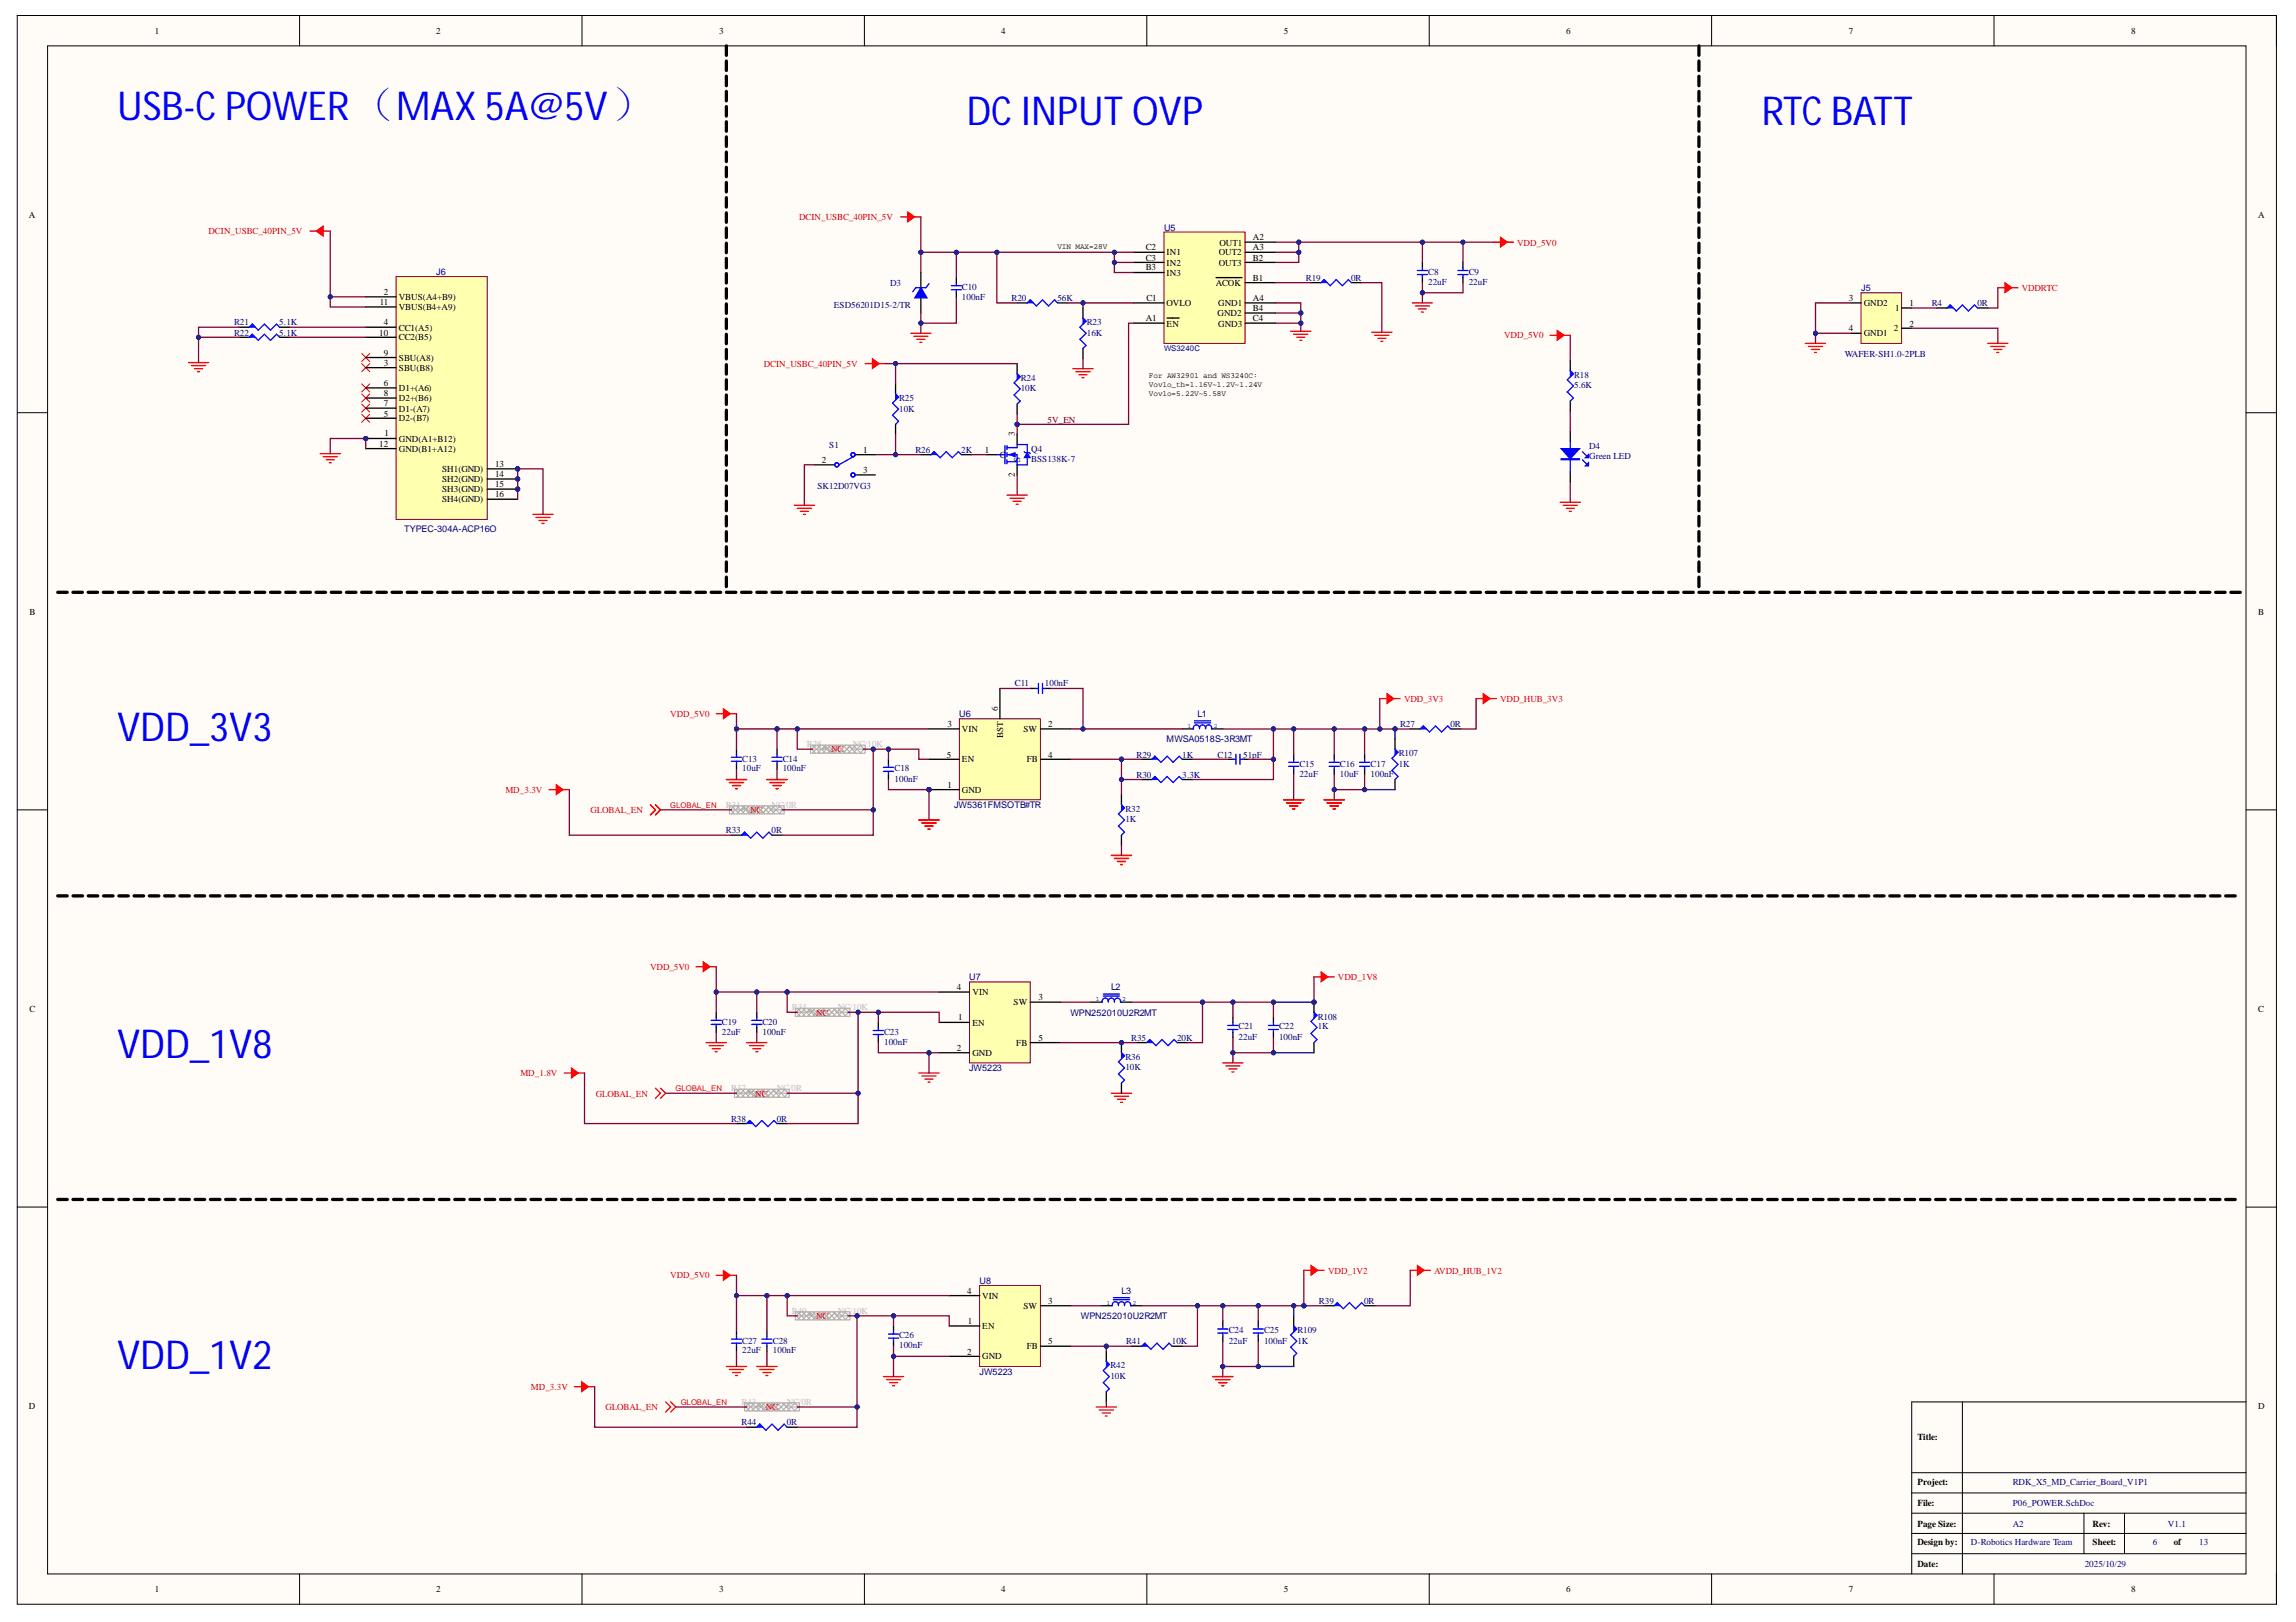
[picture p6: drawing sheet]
<svg xmlns="http://www.w3.org/2000/svg" width="297mm" height="210mm" viewBox="0 0 297 210" stroke-linecap="round" stroke-linejoin="round" font-family="sans-serif">
<defs><g id="words">
<g font-size="5.2" fill="#00f">
<text x="15.1" y="15.6">USB-C POWER（MAX 5A@5V）</text>
<text x="125" y="16.2">DC INPUT OVP</text>
<text x="227.9" y="16.2">RTC BATT</text>
<text x="15.1" y="95.9">VDD_3V3</text>
<text x="15.1" y="136.9">VDD_1V8</text>
<text x="15.1" y="177.2">VDD_1V2</text>
</g>
<g font-size="1.2">
<text x="20.1" y="4.4">1</text>
<text x="56.4" y="4.4">2</text>
<text x="93.1" y="4.4">3</text>
<text x="129.5" y="4.4">4</text>
<text x="166.1" y="4.4">5</text>
<text x="202.6" y="4.4">6</text>
<text x="239.2" y="4.4">7</text>
<text x="275.7" y="4.4">8</text>
<text x="3.7" y="28.1">A</text>
<text x="292.1" y="28.1">A</text>
<text x="148.2" y="32.4">C2</text>
<text x="148.2" y="33.7">C3</text>
<text x="148.2" y="35">B3</text>
<text x="150.9" y="33">IN1</text>
<text x="150.9" y="34.4">IN2</text>
<text x="150.9" y="35.7">IN3</text>
<text x="157.7" y="33">OUT2</text>
<text x="157.7" y="34.4">OUT3</text>
<text x="157.8" y="31.8">OUT1</text>
<text x="162.1" y="31.1">A2</text>
<text x="162.1" y="32.4">A3</text>
<text x="162.1" y="33.7">B2</text>
<text x="49.2" y="39.5">11</text>
<text x="49.7" y="38.2">2</text>
<text x="51.6" y="40.2">VBUS(B4+A9)</text>
<text x="51.6" y="38.8">VBUS(A4+B9)</text>
<text x="148.2" y="41.6">A1</text>
<text x="148.3" y="39">C1</text>
<text x="150.9" y="39.6">OVLO</text>
<text x="157.3" y="37">ACOK</text>
<text x="157.5" y="40.9">GND2</text>
<text x="157.6" y="39.6">GND1</text>
<text x="162.1" y="36.3">B1</text>
<text x="162.1" y="39">A4</text>
<text x="162.1" y="40.2">B4</text>
<text x="162.1" y="41.6">C4</text>
<text x="239.2" y="39">3</text>
<text x="241.1" y="39.6">GND2</text>
<text x="245.2" y="40.2">1</text>
<text x="247" y="39.6">1</text>
<text x="49.1" y="43.4">10</text>
<text x="49.7" y="42.1">4</text>
<text x="49.7" y="46.1">9</text>
<text x="49.7" y="47.3">3</text>
<text x="51.6" y="42.8">CC1(A5)</text>
<text x="51.6" y="44">CC2(B5)</text>
<text x="51.6" y="46.7">SBU(A8)</text>
<text x="150.9" y="42.3">EN</text>
<text x="157.6" y="42.3">GND3</text>
<text x="239.2" y="42.9">4</text>
<text x="241.1" y="43.5">GND1</text>
<text x="245" y="42.9">2</text>
<text x="247" y="42.3">2</text>
<text x="49.7" y="50">6</text>
<text x="49.7" y="51.3">8</text>
<text x="49.7" y="52.6">7</text>
<text x="49.7" y="53.9">5</text>
<text x="51.6" y="48">SBU(B8)</text>
<text x="51.6" y="50.6">D1+(A6)</text>
<text x="51.6" y="51.9">D2+(B6)</text>
<text x="51.6" y="53.3">D1-(A7)</text>
<text x="49.1" y="57.8">12</text>
<text x="49.7" y="56.5">1</text>
<text x="51.6" y="54.5">D2-(B7)</text>
<text x="51.6" y="57.1">GND(A1+B12)</text>
<text x="51.6" y="58.5">GND(B1+A12)</text>
<text x="106.3" y="59.9">2</text>
<text x="111.7" y="58.6">1</text>
<text x="127.4" y="58.6">1</text>
<text x="129.4" y="59.3">G</text>
<text x="131.3" y="56.5" transform="rotate(-90 131.3 56.5)">3</text>
<text x="132" y="59.8" transform="rotate(-90 132 59.8)">S</text>
<text x="57.2" y="61.1">SH1(GND)</text>
<text x="57.2" y="62.4">SH2(GND)</text>
<text x="57.2" y="63.7">SH3(GND)</text>
<text x="57.2" y="65">SH4(GND)</text>
<text x="64" y="60.4">13</text>
<text x="64" y="61.7">14</text>
<text x="64" y="63.1">15</text>
<text x="64" y="64.3">16</text>
<text x="111.7" y="61.2">3</text>
<text x="131.3" y="61.7" transform="rotate(-90 131.3 61.7)">2</text>
<text x="3.8" y="79.5">B</text>
<text x="292.1" y="79.5">B</text>
<text x="122.6" y="94.1">3</text>
<text x="124.4" y="94.8">VIN</text>
<text x="129.1" y="92" transform="rotate(-90 129.1 92)">6</text>
<text x="129.8" y="95.5" transform="rotate(-90 129.8 95.5)">BST</text>
<text x="132.4" y="94.8">SW</text>
<text x="135.6" y="94.1">2</text>
<text x="122.5" y="98.1">5</text>
<text x="122.6" y="101.9">1</text>
<text x="124.4" y="98.6">EN</text>
<text x="132.8" y="98.6">FB</text>
<text x="135.6" y="98.1">4</text>
<text x="124.4" y="102.6">GND</text>
<text x="3.8" y="130.9">C</text>
<text x="123.8" y="128.1">4</text>
<text x="125.8" y="128.8">VIN</text>
<text x="131.1" y="130.1">SW</text>
<text x="134.3" y="129.4">3</text>
<text x="292.1" y="130.9">C</text>
<text x="123.8" y="136">2</text>
<text x="123.9" y="132">1</text>
<text x="125.8" y="132.7">EN</text>
<text x="125.8" y="136.7">GND</text>
<text x="131.5" y="135.3">FB</text>
<text x="134.3" y="134.7">5</text>
<text x="125.1" y="167.5">4</text>
<text x="125.2" y="171.3">1</text>
<text x="127.1" y="172">EN</text>
<text x="127.1" y="168">VIN</text>
<text x="132.4" y="169.4">SW</text>
<text x="135.6" y="168.7">3</text>
<text x="135.6" y="174">5</text>
<text x="125.1" y="175.3">2</text>
<text x="127.1" y="175.9">GND</text>
<text x="132.8" y="174.6">FB</text>
<text x="3.7" y="182.3">D</text>
<text x="292.1" y="182.3">D</text>
<text x="248.1" y="186.4">Title:</text>
<text x="248.1" y="197.5">Page Size:</text>
<text x="248.1" y="194.9">File:</text>
<text x="248.1" y="192.1">Project:</text>
<text x="270.7" y="197.5">Rev:</text>
<text x="248.1" y="202.8">Date:</text>
<text x="248.1" y="200">Design by:</text>
<text x="270.7" y="200">Sheet:</text>
<text x="281.2" y="200">of</text>
<text x="20.1" y="206.1">1</text>
<text x="56.4" y="206.1">2</text>
<text x="93.1" y="206.1">3</text>
<text x="129.5" y="206.1">4</text>
<text x="166.1" y="206.1">5</text>
<text x="202.6" y="206.1">6</text>
<text x="239.2" y="206.1">7</text>
<text x="275.7" y="206.1">8</text>
</g>
<g font-size="1.2" fill="#f00">
<text x="103.4" y="28.5">DCIN_USBC_40PIN_5V</text>
<text x="27" y="30.3">DCIN_USBC_40PIN_5V</text>
<text x="196.3" y="31.8">VDD_5V0</text>
<text x="261.6" y="37.6">VDDRTC</text>
<text x="98.8" y="47.5">DCIN_USBC_40PIN_5V</text>
<text x="194.6" y="43.8">VDD_5V0</text>
<text x="86.7" y="92.8">VDD_5V0</text>
<text x="181.6" y="90.8">VDD_3V3</text>
<text x="194.1" y="90.8">VDD_HUB_3V3</text>
<text x="107.5" y="97.4">NC</text>
<text x="65.4" y="102.6">MD_3.3V</text>
<text x="76.4" y="105.2">GLOBAL_EN</text>
<text x="97" y="105.2">NC</text>
<text x="84.1" y="125.5">VDD_5V0</text>
<text x="105.6" y="131.4">NC</text>
<text x="173.1" y="126.8">VDD_1V8</text>
<text x="67.3" y="139.3">MD_1.8V</text>
<text x="77.1" y="141.9">GLOBAL_EN</text>
<text x="97.7" y="141.9">NC</text>
<text x="86.7" y="165.4">VDD_5V0</text>
<text x="171.8" y="164.8">VDD_1V2</text>
<text x="185.5" y="164.8">AVDD_HUB_1V2</text>
<text x="105.6" y="170.7">NC</text>
<text x="68.7" y="179.9">MD_3.3V</text>
<text x="78.3" y="182.5">GLOBAL_EN</text>
<text x="99.1" y="182.5">NC</text>
</g>
<g font-size="1.2" fill="#000080">
<text x="150.6" y="29.8">U5</text>
<text x="56.4" y="35.6">J6</text>
<text x="184.8" y="35.6">C8</text>
<text x="190" y="35.6">C9</text>
<text x="107.9" y="39.9">ESD56201D15-2/TR</text>
<text x="115.1" y="37">D3</text>
<text x="124.4" y="37.5">C10</text>
<text x="124.4" y="38.8">100nF</text>
<text x="130.9" y="39">R20</text>
<text x="136.8" y="39">56K</text>
<text x="168.9" y="36.3">R19</text>
<text x="174.8" y="36.3">0R</text>
<text x="184.8" y="36.9">22uF</text>
<text x="190" y="36.9">22uF</text>
<text x="240.8" y="37.6">J5</text>
<text x="249.9" y="39.6">R4</text>
<text x="255.8" y="39.6">0R</text>
<text x="30.3" y="42.1">R21</text>
<text x="30.3" y="43.4">R22</text>
<text x="36.1" y="42.1">5.1K</text>
<text x="36.1" y="43.4">5.1K</text>
<text x="140.6" y="42.1">R23</text>
<text x="140.6" y="43.4">16K</text>
<text x="238.7" y="46.2">WAFER-SH1.0-2PLB</text>
<text x="116.3" y="51.9">R25</text>
<text x="116.3" y="53.3">10K</text>
<text x="132.1" y="49.3">R24</text>
<text x="132.1" y="50.6">10K</text>
<text x="203.6" y="48.9">R18</text>
<text x="203.6" y="50.2">5.6K</text>
<text x="107.3" y="58">S1</text>
<text x="118.4" y="58.6">R26</text>
<text x="124.4" y="58.6">2K</text>
<text x="133.4" y="58.5">Q4</text>
<text x="133.4" y="59.8">BSS138K-7</text>
<text x="205.6" y="58.1">D4</text>
<text x="205.6" y="59.4">Green LED</text>
<text x="105.8" y="63.3">SK12D07VG3</text>
<text x="52.3" y="68.8">TYPEC-304A-ACP16O</text>
<text x="131.3" y="88.8">C11</text>
<text x="135.2" y="88.8">100nF</text>
<text x="124.1" y="92.8">U6</text>
<text x="154.9" y="92.8">L1</text>
<text x="181.1" y="94.1">R27</text>
<text x="187.6" y="94.1">0R</text>
<text x="96" y="98.6">C13</text>
<text x="96" y="99.8">10uF</text>
<text x="101.3" y="98.6">C14</text>
<text x="101.3" y="99.8">100nF</text>
<text x="115.7" y="99.8">C18</text>
<text x="115.7" y="101.2">100nF</text>
<text x="147" y="98.1">R29</text>
<text x="147" y="100.7">R30</text>
<text x="150.9" y="96">MWSA0518S-3R3MT</text>
<text x="153" y="98.1">1K</text>
<text x="153" y="100.7">3.3K</text>
<text x="157.5" y="98.1">C12</text>
<text x="160.8" y="98.1">51pF</text>
<text x="168.1" y="99.2">C15</text>
<text x="168.1" y="100.5">22uF</text>
<text x="173.3" y="99.2">C16</text>
<text x="173.3" y="100.5">10uF</text>
<text x="177.3" y="99.2">C17</text>
<text x="177.3" y="100.5">100nF</text>
<text x="181" y="97.9">R107</text>
<text x="181" y="99.2">1K</text>
<text x="93.9" y="107.9">R33</text>
<text x="99.8" y="107.9">0R</text>
<text x="123.4" y="104.6">JW5361FMSOTB#TR</text>
<text x="145.6" y="105.1">R32</text>
<text x="145.6" y="106.4">1K</text>
<text x="125.4" y="126.9">U7</text>
<text x="138.5" y="131.4">WPN252010U2R2MT</text>
<text x="143.7" y="128.1">L2</text>
<text x="170.5" y="131.9">R108</text>
<text x="93.4" y="132.6">C19</text>
<text x="93.4" y="133.9">22uF</text>
<text x="98.6" y="132.6">C20</text>
<text x="98.6" y="133.9">100nF</text>
<text x="114.4" y="133.9">C23</text>
<text x="114.4" y="135.2">100nF</text>
<text x="145.6" y="137.2">R36</text>
<text x="146.4" y="134.7">R35</text>
<text x="152.3" y="134.7">20K</text>
<text x="160.2" y="133.2">C21</text>
<text x="160.2" y="134.6">22uF</text>
<text x="165.5" y="133.2">C22</text>
<text x="165.5" y="134.6">100nF</text>
<text x="170.5" y="133.2">1K</text>
<text x="125.4" y="138.6">JW5223</text>
<text x="145.6" y="138.5">10K</text>
<text x="94.6" y="145.1">R38</text>
<text x="100.5" y="145.1">0R</text>
<text x="126.7" y="166.1">U8</text>
<text x="145.1" y="167.5">L3</text>
<text x="96" y="173.9">C27</text>
<text x="100" y="173.9">C28</text>
<text x="116.3" y="173.2">C26</text>
<text x="139.8" y="170.7">WPN252010U2R2MT</text>
<text x="145.7" y="174">R41</text>
<text x="151.6" y="174">10K</text>
<text x="159" y="172.5">C24</text>
<text x="159" y="173.9">22uF</text>
<text x="163.5" y="172.5">C25</text>
<text x="163.5" y="173.9">100nF</text>
<text x="167.8" y="172.5">R109</text>
<text x="167.8" y="173.9">1K</text>
<text x="170.6" y="168.7">R39</text>
<text x="176.5" y="168.7">0R</text>
<text x="96" y="175.1">22uF</text>
<text x="100" y="175.1">100nF</text>
<text x="116.3" y="174.5">100nF</text>
<text x="126.7" y="177.9">JW5223</text>
<text x="143.7" y="177.1">R42</text>
<text x="143.7" y="178.4">10K</text>
<text x="95.9" y="184.4">R44</text>
<text x="101.8" y="184.4">0R</text>
<text x="260.4" y="197.5">A2</text>
<text x="260.4" y="192.1">RDK_X5_MD_Carrier_Board_V1P1</text>
<text x="260.4" y="194.9">P06_POWER.SchDoc</text>
<text x="280.5" y="197.5">V1.1</text>
<text x="255" y="200">D-Robotics Hardware Team</text>
<text x="269.7" y="202.8">2025/10/29</text>
<text x="278.5" y="200">6</text>
<text x="284.5" y="200">13</text>
</g>
<text font-size="1.2" fill="#800000" x="135.5" y="54.7">5V_EN</text>
<g font-size="1.2" fill="#bfbebc">
<text x="104.4" y="96.7">R28</text>
<text x="110.3" y="96.7">NC/10K</text>
<text x="93.9" y="104.6">R31</text>
<text x="99.8" y="104.6">NC/0R</text>
<text x="102.5" y="130.8">R34</text>
<text x="108.4" y="130.8">NC/10K</text>
<text x="94.6" y="141.2">R37</text>
<text x="100.5" y="141.2">NC/0R</text>
<text x="102.5" y="170.1">R40</text>
<text x="108.4" y="170.1">NC/10K</text>
<text x="95.9" y="181.8">R43</text>
<text x="101.8" y="181.8">NC/0R</text>
</g>
<g font-size="1">
<text x="136.8" y="32.2">VIN MAX=28V</text>
<text x="148.6" y="48.9">For AW32901 and WS3240C:</text>
<text x="148.6" y="50.1">Vovlo_th=1.16V~1.2V~1.24V</text>
<text x="148.6" y="51.3">Vovlo=5.22V~5.58V</text>
</g>
<text font-size="1" fill="#000080" x="150.6" y="45.4">WS3240C</text>
<g font-size="1" fill="#f00">
<text x="86.7" y="104.6">GLOBAL_EN</text>
<text x="87.4" y="141.2">GLOBAL_EN</text>
<text x="88.1" y="181.8">GLOBAL_EN</text>
</g>
<g font-size=".8" fill="#000bff">
<text x="153.6" y="94.2">1</text>
<text x="157" y="94.2">2</text>
<text x="141.8" y="129.6">1</text>
<text x="145.2" y="129.6">2</text>
<text x="143.1" y="168.9">1</text>
<text x="146.5" y="168.9">2</text>
</g>
</g></defs>
<path d="M2.2 2h292.3v205.6h-292.3z" fill-rule="evenodd" fill="#fffcf8"/>
<path d="M2.2 2h292.3v205.6h-292.3z" fill="none" stroke="#000" stroke-width=".13"/>
<path d="M6.2 5.9h284.4v197.8h-284.4z" fill-rule="evenodd" fill="#fffcf8"/>
<g fill="none" stroke="#000" stroke-width=".13">
<path d="M2.2 2h4M6.2 5.9h284.4v197.8h-284.4zM38.8 2v3.9M75.3 2v3.9M111.8 2v3.9M148.4 2v3.9M184.9 2v3.9M221.4 2v3.9M258 2v3.9M290.6 2h3.9v3.9M2.2 53.4h4M290.6 53.4h3.9"/>
<path d="M2.2 104.8h4M290.6 104.8h3.9M2.2 156.2h4M290.6 156.2h3.9M247.3 198.4h43.3M247.3 195.8h43.3M247.3 193.2h43.3M247.3 190.6h43.3M253.9 181.4v22.3M269.6 195.8v5.3M274.8 195.8v5.3M290.6 181.4h-43.3v22.3"/>
<path d="M38.8 203.7v3.9M75.3 203.7v3.9M111.8 203.7v3.9M148.4 203.7v3.9M184.9 203.7v3.9M221.4 203.7v3.9M247.3 201.1h43.3M258 203.7v3.9M294.5 203.7v3.9"/>
</g>
<g fill="none" stroke="#f00" stroke-width=".17">
<path d="M201.8 65h2.7M202.2 65.4h1.9M202.6 65.8h1.1M203 66.2h.3M91.3 134.9h2.7M91.7 135.3h1.9M92.1 135.7h1.1M92.5 136.1h.3M96.6 134.9h2.6M97 135.3h1.8M97.4 135.7h1M97.8 136.1h.2"/>
<path d="M118.9 138.9h2.6M119.3 139.2h1.8M119.7 139.6h1M158.2 137.5h2.6M158.6 137.9h1.8M159 138.3h1M159.4 138.7h.2M84.8 140.8l.7 .7-.7 .6M85.5 140.8l.6 .7-.6 .6M120.1 140h.2M143.8 141.5h2.6M144.2 141.9h1.8"/>
<path d="M144.6 142.3h1M145 142.7h.2M94 176.8h2.6M94.4 177.2h1.8M94.8 177.6h1M95.2 178h.2M97.9 176.8h2.6M98.3 177.2h1.8M98.7 177.6h1M99.1 178h.2M114.3 178.1h2.6M114.7 178.5h1.8"/>
<path d="M115.1 178.9h1M115.5 179.3h.2M86.1 181.4l.7 .7-.7 .6M86.8 181.4l.6 .7-.6 .6M141.8 182.1h2.6M142.2 182.5h1.8M142.6 182.9h1.1M143 183.2h.3"/>
</g>
<path d="M95.3 145.4h1.3M100.5 145.4h1.3" fill="none" stroke="#000" stroke-width=".17"/>
<path d="M96.6 145.4l.4-.4 .4 .4z" fill-rule="evenodd" fill="#000bff"/>
<path d="M96.6 145.4l.4-.4 .4 .4z" fill="none" stroke="#000bff" stroke-width=".13"/>
<path d="M96.6 145.4l.4-.4 .8 .8 .8-.8 .7 .8 .8-.8 .4 .4" fill="none" stroke="#000bff" stroke-width=".17"/>
<path d="M96.6 184.7h1.3M101.8 184.7h1.4" fill="none" stroke="#000" stroke-width=".17"/>
<path d="M98.3 184.3l.4 .4h-.8z" fill-rule="evenodd" fill="#000bff"/>
<path d="M98.3 184.3l.4 .4h-.8z" fill="none" stroke="#000bff" stroke-width=".13"/>
<path d="M97.9 184.7l.4-.4 .8 .8 .8-.8 .8 .8 .7-.8 .4 .4" fill="none" stroke="#000bff" stroke-width=".17"/>
<path d="M92.7 131v.7M92.7 133v.6M97.9 131v.7M97.9 133v.6" fill="none" stroke="#000" stroke-width=".17"/>
<path d="M92 132h1.3M92 132.6h1.3M92.7 131.7v.3M92.7 132.6v.4M97.2 132h1.4M97.2 132.6h1.4M97.9 131.7v.3M97.9 132.6v.4" fill="none" stroke="#00f" stroke-width=".17"/>
<path d="M103.1 131h1.4M108.4 131h1.3" fill="none" stroke="#bfbebc" stroke-width=".17"/>
<path d="M104.5 131l.4-.4 .3 .4z" fill-rule="evenodd" fill="#bfbebc"/>
<path d="M104.5 131l.4-.4 .3 .4z" fill="none" stroke="#bfbebc" stroke-width=".13"/>
<path d="M104.5 131l.4-.4 .7 .8 .8-.8 .8 .8 .8-.8 .4 .4M95.3 141.5h1.3M100.5 141.5h1.3" fill="none" stroke="#bfbebc" stroke-width=".17"/>
<g fill="none" stroke="#a9a9a9" stroke-width=".13">
<path d="M102.9 130.5h7.1v1h-7.1zM102.9 130.9l.6 .6M103.1 130.5l1.1 1M103.5 130.5l-.6 .6M103.8 130.5l1.1 1M104.2 130.5l-1.1 1M104.5 130.5l1 1M104.9 130.5l-1.1 1M105.1 130.5l1.1 1M105.5 130.5l-1 1M105.8 130.5l1 1M106.2 130.5l-1.1 1"/>
<path d="M106.4 130.5l1.1 1M106.8 130.5l-1 1M107.1 130.5l1 1M107.5 130.5l-1.1 1M107.7 130.5l1.1 1M108.1 130.5l-1 1M108.4 130.5l1 1M108.8 130.5l-1.1 1M109.3 130.5l.7 .6M109.4 130.5l-1 1M110 130.9l-.7 .6"/>
</g>
<path d="M97 141.1l.4 .4h-.8z" fill-rule="evenodd" fill="#bfbebc"/>
<path d="M97 141.1l.4 .4h-.8z" fill="none" stroke="#bfbebc" stroke-width=".13"/>
<path d="M96.6 141.5l.4-.4 .8 .8 .8-.8 .7 .8 .8-.8 .4 .4" fill="none" stroke="#bfbebc" stroke-width=".17"/>
<g fill="none" stroke="#a9a9a9" stroke-width=".13">
<path d="M95 141h7.1v1h-7.1zM95 141.3l.7 .7M95.3 141l1 1M95.7 141l-.7 .6M95.9 141l1.1 1M96.3 141l-1 1M96.6 141l1 1M97 141l-1.1 1M97.2 141l1.1 1M97.6 141l-1 1M97.9 141l1.1 1M98.3 141l-1.1 1"/>
<path d="M98.6 141l1 1M99 141l-1.1 1M99.2 141l1.1 1M99.6 141l-1 1M99.9 141l1 1M100.3 141l-1.1 1M100.5 141l1.1 1M100.9 141l-1 1M101.4 141l.7 .6M101.6 141l-1.1 1M102.1 141.3l-.7 .7"/>
</g>
<path d="M113.6 132.3v.7M113.6 134.3v.6" fill="none" stroke="#000" stroke-width=".17"/>
<path d="M113 133.9h1.3M113 133.4h1.3M113.6 133v.4M113.6 133.9v.4" fill="none" stroke="#00f" stroke-width=".17"/>
<circle cx="145.1" cy="134.9" r=".26" fill="#000080"/>
<circle cx="145.1" cy="134.9" r=".26" fill="none" stroke="#000080" stroke-width=".13"/>
<path d="M145.1 134.9v1.3" fill="none" stroke="#000" stroke-width=".17"/>
<circle cx="145.1" cy="134.9" r=".26" fill="#000080"/>
<circle cx="145.1" cy="134.9" r=".26" fill="none" stroke="#000080" stroke-width=".13"/>
<path d="M145.1 140.2v1.3" fill="none" stroke="#000" stroke-width=".17"/>
<path d="M145.1 136.2l.4 .4-.4 .4z" fill-rule="evenodd" fill="#000bff"/>
<path d="M145.1 136.2l.4 .4-.4 .4z" fill="none" stroke="#000bff" stroke-width=".13"/>
<path d="M145.1 136.2l.4 .4-.8 .8 .8 .8-.8 .8 .8 .8-.4 .4" fill="none" stroke="#000bff" stroke-width=".17"/>
<path d="M147.1 134.9h1.3M152.3 134.9h1.3" fill="none" stroke="#000" stroke-width=".17"/>
<path d="M148.4 134.9l.4-.4 .4 .4z" fill-rule="evenodd" fill="#000bff"/>
<path d="M148.4 134.9l.4-.4 .4 .4z" fill="none" stroke="#000bff" stroke-width=".13"/>
<path d="M148.4 134.9l.4-.4 .7 .8 .8-.8 .8 .8 .8-.8 .4 .4" fill="none" stroke="#000bff" stroke-width=".17"/>
<path d="M159.5 131.7v.6M159.5 133.6v.7M164.7 131.7v.6M164.7 133.6v.7" fill="none" stroke="#000" stroke-width=".17"/>
<path d="M158.8 133.2h1.4M158.8 132.7h1.4M159.5 132.3v.4M159.5 133.2v.4M164.1 133.2h1.3M164.1 132.7h1.3M164.7 132.3v.4M164.7 133.2v.4" fill="none" stroke="#00f" stroke-width=".17"/>
<path d="M96.6 182.1h1.3M101.8 182.1h1.4" fill="none" stroke="#bfbebc" stroke-width=".17"/>
<path d="M98.3 181.7l.4 .4h-.8z" fill-rule="evenodd" fill="#bfbebc"/>
<path d="M98.3 181.7l.4 .4h-.8z" fill="none" stroke="#bfbebc" stroke-width=".13"/>
<path d="M103.1 170.3h1.4M108.4 170.3h1.3M97.9 182.1l.4-.4 .8 .8 .8-.8 .8 .8 .7-.8 .4 .4" fill="none" stroke="#bfbebc" stroke-width=".17"/>
<g fill="none" stroke="#a9a9a9" stroke-width=".13">
<path d="M96.3 181.5h7.1v1.1h-7.1zM96.3 181.9l.7 .7M96.6 181.5l1 1.1M97 181.5l-.7 .7M97.2 181.5l1.1 1.1M97.6 181.5l-1 1.1M97.9 181.5l1.1 1.1M98.3 181.5l-1.1 1.1M98.6 181.5l1 1.1M99 181.5l-1.1 1.1M99.2 181.5l1.1 1.1M99.6 181.5l-1 1.1"/>
<path d="M99.9 181.5l1 1.1M100.3 181.5l-1.1 1.1M100.5 181.5l1.1 1.1M100.9 181.5l-1 1.1M101.2 181.5l1 1.1M101.6 181.5l-1.1 1.1M101.8 181.5l1.1 1.1M102.2 181.5l-1 1.1M102.8 181.5l.6 .7M102.9 181.5l-1.1 1.1M103.4 181.9l-.6 .7"/>
</g>
<path d="M95.3 172.2v.7M95.3 174.2v.7M99.2 172.2v.7M99.2 174.2v.7" fill="none" stroke="#000" stroke-width=".17"/>
<path d="M94.6 173.3h1.3M94.6 173.8h1.3M95.3 172.9v.4M95.3 173.8v.4M98.6 173.3h1.3M98.6 173.8h1.3M99.2 172.9v.4M99.2 173.8v.4" fill="none" stroke="#00f" stroke-width=".17"/>
<path d="M104.5 170.3l.4-.4 .3 .4z" fill-rule="evenodd" fill="#bfbebc"/>
<path d="M104.5 170.3l.4-.4 .3 .4z" fill="none" stroke="#bfbebc" stroke-width=".13"/>
<path d="M104.5 170.3l.4-.4 .7 .8 .8-.8 .8 .8 .8-.8 .4 .4" fill="none" stroke="#bfbebc" stroke-width=".17"/>
<g fill="none" stroke="#a9a9a9" stroke-width=".13">
<path d="M102.9 169.8h7.1v1h-7.1zM102.9 170.2l.6 .6M103.1 169.8l1.1 1M103.5 169.8l-.6 .6M103.8 169.8l1.1 1M104.2 169.8l-1.1 1M104.5 169.8l1 1M104.9 169.8l-1.1 1M105.1 169.8l1.1 1M105.5 169.8l-1 1M105.8 169.8l1 1M106.2 169.8l-1.1 1"/>
<path d="M106.4 169.8l1.1 1M106.8 169.8l-1 1M107.1 169.8l1 1M107.5 169.8l-1.1 1M107.7 169.8l1.1 1M108.1 169.8l-1 1M108.4 169.8l1 1M108.8 169.8l-1.1 1M109.3 169.8l.7 .6M109.4 169.8l-1 1M110 170.2l-.7 .6"/>
</g>
<path d="M115.6 171.6v.6M115.6 173.6v.6M143.1 174.9v1.3M143.1 180.1v1.3" fill="none" stroke="#000" stroke-width=".17"/>
<path d="M114.9 173.2h1.4M114.9 172.6h1.4M115.6 172.2v.4M115.6 173.2v.4" fill="none" stroke="#00f" stroke-width=".17"/>
<path d="M143.1 176.2l.4 .4-.4 .4z" fill-rule="evenodd" fill="#000bff"/>
<path d="M143.1 176.2l.4 .4-.4 .4z" fill="none" stroke="#000bff" stroke-width=".13"/>
<path d="M143.1 176.2l.4 .4-.8 .8 .8 .7-.8 .8 .8 .8-.4 .4" fill="none" stroke="#000bff" stroke-width=".17"/>
<path d="M156.9 178.1h2.6M157.3 178.5h1.8M157.7 178.9h1M158.1 179.3h.2" fill="none" stroke="#f00" stroke-width=".17"/>
<path d="M203.1 55.8v1.3M203.1 61.1v1.3M158.2 170.9v.7M158.2 172.9v.7M162.8 170.9v.7M162.8 172.9v.7" fill="none" stroke="#000" stroke-width=".17"/>
<path d="M203.1 57.1v4M204.7 59.5l.6 .5M204.7 58.5l.6 .5M157.5 172.5h1.3M157.5 172h1.3M158.2 171.6v.4M158.2 172.5v.4M162.1 172.5h1.3M162.1 172h1.3M162.8 171.6v.4M162.8 172.5v.4" fill="none" stroke="#00f" stroke-width=".17"/>
<path d="M202 58.1h2.3l-1.2 1.3z" fill="#00f"/>
<path d="M202 58.1h2.3l-1.2 1.3zM202 59.4h2.3v.1h-2.3z" fill="none" stroke="#00f" stroke-width=".17"/>
<path d="M202 59.4h2.3" fill="none" stroke="#00f" stroke-width=".13"/>
<path d="M205.1 60.3l.4-.4v.4z" fill="#00f"/>
<path d="M205.1 60.3l.4-.4v.4z" fill="none" stroke="#00f" stroke-width=".17"/>
<path d="M205.1 59.2l.4-.4v.4z" fill="#00f"/>
<path d="M205.1 59.2l.4-.4v.4z" fill="none" stroke="#00f" stroke-width=".17"/>
<path d="M171.3 169h1.3M176.5 169h1.4" fill="none" stroke="#000" stroke-width=".17"/>
<path d="M172.6 169l.4-.4 .4 .4z" fill-rule="evenodd" fill="#000bff"/>
<path d="M172.6 169l.4-.4 .4 .4z" fill="none" stroke="#000bff" stroke-width=".13"/>
<path d="M172.6 169l.4-.4 .8 .8 .8-.8 .8 .8 .8-.8 .3 .4" fill="none" stroke="#000bff" stroke-width=".17"/>
<g fill="none" stroke="#f00" stroke-width=".17">
<path d="M94 100.9h2.6M94.4 101.3h1.8M94.8 101.7h1M95.2 102.1h.2M99.2 100.9h2.6M99.6 101.3h1.8M100 101.7h1.1M100.4 102.1h.3M118.9 106.1h2.6M119.3 106.5h1.8M119.7 106.9h1M120.1 107.3h.2"/>
<path d="M143.8 110.7h2.6M144.2 111.1h1.8M144.6 111.5h1M145 111.9h.2"/>
</g>
<path d="M147.7 98.3h1.3M153 98.3h1.3" fill="none" stroke="#000" stroke-width=".17"/>
<path d="M149.4 97.9l.4 .4h-.8z" fill-rule="evenodd" fill="#000bff"/>
<path d="M149.4 97.9l.4 .4h-.8z" fill="none" stroke="#000bff" stroke-width=".13"/>
<path d="M149 98.3l.4-.4 .8 .8 .8-.8 .8 .8 .8-.8 .4 .4" fill="none" stroke="#000bff" stroke-width=".17"/>
<path d="M145.1 102.8v1.4M145.1 108.1v1.3" fill="none" stroke="#000" stroke-width=".17"/>
<path d="M145.1 104.2l.4 .3-.4 .4z" fill-rule="evenodd" fill="#000bff"/>
<path d="M145.1 104.2l.4 .3-.4 .4z" fill="none" stroke="#000bff" stroke-width=".13"/>
<path d="M145.1 104.2l.4 .3-.8 .8 .8 .8-.8 .8 .8 .8-.4 .4" fill="none" stroke="#000bff" stroke-width=".17"/>
<g fill="none" stroke="#000" stroke-width=".17">
<path d="M95.3 96.9v.7M95.3 98.9v.7M100.5 96.9v.7M100.5 98.9v.7M114.9 98.3v.6M167.4 97.6v.7M167.4 99.6v.6M172.6 97.6v.7M172.6 99.6v.6M176.5 97.6v.7M176.5 99.6v.6M114.9 100.2v.7"/>
<path d="M147.7 100.9h1.3M153 100.9h1.3"/>
</g>
<g fill="none" stroke="#00f" stroke-width=".17">
<path d="M94.6 98.5h1.3M94.6 98h1.3M95.3 97.6v.4M95.3 98.5v.4M99.9 98.5h1.3M99.9 98h1.3M100.5 97.6v.4M100.5 98.5v.4M114.3 99.8h1.3M114.3 99.3h1.3M114.9 98.9v.4M114.9 99.8v.4"/>
<path d="M166.7 99.2h1.3M166.7 98.7h1.3M167.4 98.3v.4M167.4 99.2v.4M172 99.2h1.3M172 98.7h1.3M172.6 98.3v.4M172.6 99.2v.4M175.9 99.2h1.3M175.9 98.7h1.3M176.5 98.3v.4M176.5 99.2v.4"/>
</g>
<path d="M166.1 103.5h2.6M166.5 103.9h1.8M166.8 104.3h1.1M167.2 104.7h.3M171.3 103.5h2.6M171.7 103.9h1.8M172.1 104.3h1M172.5 104.7h.2" fill="none" stroke="#f00" stroke-width=".17"/>
<path d="M149.4 100.5l.4 .4h-.8z" fill-rule="evenodd" fill="#000bff"/>
<path d="M149.4 100.5l.4 .4h-.8z" fill="none" stroke="#000bff" stroke-width=".13"/>
<path d="M149 100.9l.4-.4 .8 .8 .8-.8 .8 .8 .8-.8 .4 .4" fill="none" stroke="#000bff" stroke-width=".17"/>
<path d="M182.4 94.3h1.4M187.7 94.3h1.3" fill="none" stroke="#000" stroke-width=".17"/>
<path d="M183.8 94.3l.3-.4 .4 .4z" fill-rule="evenodd" fill="#000bff"/>
<path d="M183.8 94.3l.3-.4 .4 .4z" fill="none" stroke="#000bff" stroke-width=".13"/>
<path d="M183.8 94.3l.3-.4 .8 .8 .8-.8 .8 .8 .8-.8 .4 .4" fill="none" stroke="#000bff" stroke-width=".17"/>
<path d="M84.1 104.2l.7 .6-.7 .7M84.8 104.2l.7 .6-.7 .7" fill="none" stroke="#f00" stroke-width=".17"/>
<path d="M94.6 108.1h1.3M99.9 108.1h1.3" fill="none" stroke="#000" stroke-width=".17"/>
<path d="M95.9 108.1l.4-.4 .4 .4z" fill-rule="evenodd" fill="#000bff"/>
<path d="M95.9 108.1l.4-.4 .4 .4z" fill="none" stroke="#000bff" stroke-width=".13"/>
<path d="M95.9 108.1l.4-.4 .8 .8 .8-.8 .8 .8 .8-.8 .4 .4" fill="none" stroke="#000bff" stroke-width=".17"/>
<path d="M94.6 104.8h1.3M99.9 104.8h1.3" fill="none" stroke="#bfbebc" stroke-width=".17"/>
<path d="M95.9 104.8l.4-.4 .4 .4z" fill-rule="evenodd" fill="#bfbebc"/>
<path d="M95.9 104.8l.4-.4 .4 .4z" fill="none" stroke="#bfbebc" stroke-width=".13"/>
<path d="M105.1 96.9h1.3M110.4 96.9h1.3M95.9 104.8l.4-.4 .8 .8 .8-.8 .8 .8 .8-.8 .4 .4" fill="none" stroke="#bfbebc" stroke-width=".17"/>
<g fill="none" stroke="#a9a9a9" stroke-width=".13">
<path d="M94.4 104.3h7v1h-7zM94.4 104.7l.6 .6M94.6 104.3l1.1 1M95 104.3l-.6 .6M95.3 104.3l1 1M95.7 104.3l-1.1 1M95.9 104.3l1.1 1M96.3 104.3l-1 1M96.6 104.3l1 1M97 104.3l-1.1 1M97.2 104.3l1.1 1M97.6 104.3l-1 1"/>
<path d="M97.9 104.3l1.1 1M98.3 104.3l-1.1 1M98.6 104.3l1 1M99 104.3l-1.1 1M99.2 104.3l1.1 1M99.6 104.3l-1 1M99.9 104.3l1 1M100.3 104.3l-1.1 1M100.8 104.3l.6 .6M100.9 104.3l-1 1M101.4 104.7l-.6 .6"/>
</g>
<path d="M106.4 96.9l.4-.3 .4 .3z" fill-rule="evenodd" fill="#bfbebc"/>
<path d="M106.4 96.9l.4-.3 .4 .3z" fill="none" stroke="#bfbebc" stroke-width=".13"/>
<path d="M106.4 96.9l.4-.3 .8 .7 .8-.7 .8 .7 .8-.7 .4 .3" fill="none" stroke="#bfbebc" stroke-width=".17"/>
<g fill="none" stroke="#a9a9a9" stroke-width=".13">
<path d="M104.9 96.4h7v1.1h-7zM104.9 96.8l.6 .7M105.1 96.4l1.1 1.1M105.5 96.4l-.6 .7M105.8 96.4l1 1.1M106.2 96.4l-1.1 1.1M106.4 96.4l1.1 1.1M106.8 96.4l-1 1.1M107.1 96.4l1 1.1M107.5 96.4l-1.1 1.1M107.7 96.4l1.1 1.1M108.1 96.4l-1 1.1"/>
<path d="M108.4 96.4l1 1.1M108.8 96.4l-1.1 1.1M109 96.4l1.1 1.1M109.4 96.4l-1 1.1M109.7 96.4l1 1.1M110.1 96.4l-1.1 1.1M110.4 96.4l1 1.1M110.7 96.4l-1 1.1M111.3 96.4l.6 .7M111.4 96.4l-1 1.1M111.9 96.8l-.6 .7"/>
</g>
<g fill="none" stroke="#f00" stroke-width=".17">
<path d="M182.7 39.2h2.6M183.1 39.6h1.8M183.5 40h1M24.4 46.9h2.6M24.8 47.3h1.8M25.2 47.7h1M25.6 48.1h.2M117.8 43.1h2.6M118.2 43.5h1.9M118.6 43.9h1.1M119 44.3h.3M138.8 47.7h2.6"/>
<path d="M139.2 48.1h1.8M139.6 48.5h1M140 48.9h.2M167 42.9h2.6M167.4 43.3h1.8M167.8 43.6h1M168.2 44h.2M177.5 43h2.6M177.9 43.4h1.8M178.3 43.8h1M178.6 44.2h.3M183.9 40.4h.2"/>
<path d="M68.9 66.6h2.7M69.3 67h1.9M69.7 67.4h1.1M70.1 67.7h.3"/>
</g>
<path d="M30.9 42.3h1.3M36.2 42.3h1.3" fill="none" stroke="#000" stroke-width=".17"/>
<path d="M32.2 42.3l.4-.4 .4 .4z" fill-rule="evenodd" fill="#000bff"/>
<path d="M32.2 42.3l.4-.4 .4 .4z" fill="none" stroke="#000bff" stroke-width=".13"/>
<path d="M32.2 42.3l.4-.4 .8 .8 .8-.8 .8 .8 .8-.8 .4 .4" fill="none" stroke="#000bff" stroke-width=".17"/>
<path d="M30.9 43.6h1.3M36.2 43.6h1.3" fill="none" stroke="#000" stroke-width=".17"/>
<path d="M32.2 43.6l.4-.3 .4 .3z" fill-rule="evenodd" fill="#000bff"/>
<path d="M32.2 43.6l.4-.3 .4 .3z" fill="none" stroke="#000bff" stroke-width=".13"/>
<path d="M32.2 43.6l.4-.3 .8 .7 .8-.7 .8 .7 .8-.7 .4 .3" fill="none" stroke="#000bff" stroke-width=".17"/>
<path d="M123.7 35.9v.7M123.7 37.9v.6M169.6 36.6h1.3M174.8 36.6h1.4M184 34v.6M184 35.9v.7M189.3 34v.6M189.3 35.9v.7" fill="none" stroke="#000" stroke-width=".17"/>
<path d="M123.1 37.5h1.3M123.1 37h1.3M123.7 36.6v.4M123.7 37.5v.4M183.4 35h1.3M183.4 35.5h1.3M184 34.6v.4M184 35.5v.4M188.6 35h1.3M188.6 35.5h1.3M189.3 34.6v.4M189.3 35.5v.4" fill="none" stroke="#00f" stroke-width=".17"/>
<path d="M170.9 36.6l.4-.4 .4 .4z" fill-rule="evenodd" fill="#000bff"/>
<path d="M170.9 36.6l.4-.4 .4 .4z" fill="none" stroke="#000bff" stroke-width=".13"/>
<path d="M170.9 36.6l.4-.4 .8 .8 .8-.8 .8 .8 .7-.8 .4 .4" fill="none" stroke="#000bff" stroke-width=".17"/>
<path d="M140.1 39.9v1.3M140.1 45.1v1.3" fill="none" stroke="#000" stroke-width=".17"/>
<path d="M140.1 41.2l.4 .4-.4 .3z" fill-rule="evenodd" fill="#000bff"/>
<path d="M140.1 41.2l.4 .4-.4 .3z" fill="none" stroke="#000bff" stroke-width=".13"/>
<path d="M140.1 41.2l.4 .4-.8 .7 .8 .8-.8 .8 .8 .8-.4 .4" fill="none" stroke="#000bff" stroke-width=".17"/>
<path d="M131.6 39.2h1.3M136.8 39.2h1.3" fill="none" stroke="#000" stroke-width=".17"/>
<path d="M133.3 38.8l.4 .4h-.8z" fill-rule="evenodd" fill="#000bff"/>
<path d="M133.3 38.8l.4 .4h-.8z" fill="none" stroke="#000bff" stroke-width=".13"/>
<path d="M132.9 39.2l.4-.4 .8 .8 .8-.8 .8 .8 .7-.8 .4 .4" fill="none" stroke="#000bff" stroke-width=".17"/>
<path d="M41.4 58.7h2.6M41.8 59.1h1.8M42.2 59.5h1M42.6 59.9h.3" fill="none" stroke="#f00" stroke-width=".17"/>
<path d="M46.8 53.6l1 1.1M46.8 52.3l1 1M46.8 51l1 1M46.8 49.7l1 1M46.8 47.1l1 1M46.8 45.7l1 1.1M47.8 53.6l-1 1.1M47.8 52.3l-1 1M47.8 51l-1 1M47.8 49.7l-1 1M47.8 47.1l-1 1M47.8 45.7l-1 1.1" fill="none" stroke="#f00" stroke-width=".13"/>
<path d="M150.6 30h10.5v14.4h-10.5z" fill-rule="evenodd" fill="#ffffb0"/>
<path d="M150.6 30h10.5v14.4h-10.5z" fill="none" stroke="#800000" stroke-width=".13"/>
<g fill="none" stroke="#000" stroke-width=".17">
<path d="M146.7 39.2h3.9M146.7 32.6h3.9M146.7 34h3.9M146.7 35.3h3.9M157.3 35.9h3.4M161.1 36.6h3.9M161.1 39.2h3.9M161.1 32.6h3.9M161.1 34h3.9M161.1 31.3h3.9M146.7 41.8h3.9M151 41.2h1.5"/>
<path d="M161.1 41.8h3.9M161.1 40.5h3.9"/>
</g>
<circle cx="120.2" cy="102.2" r=".26" fill="#000080"/>
<circle cx="120.2" cy="102.2" r=".26" fill="none" stroke="#000080" stroke-width=".13"/>
<path d="M124.1 93h10.5v10.5h-10.5z" fill-rule="evenodd" fill="#ffffb0"/>
<path d="M124.1 93h10.5v10.5h-10.5z" fill="none" stroke="#800000" stroke-width=".13"/>
<path d="M120.2 102.2h3.9" fill="none" stroke="#000" stroke-width=".17"/>
<circle cx="120.2" cy="102.2" r=".26" fill="#000080"/>
<circle cx="120.2" cy="102.2" r=".26" fill="none" stroke="#000080" stroke-width=".13"/>
<path d="M120.2 94.3h3.9M120.2 98.3h3.9M129.4 89.1v3.9M134.6 94.3h3.9M134.6 98.3h3.9M153 94.3h1.3M156.9 94.3h1.3" fill="none" stroke="#000" stroke-width=".17"/>
<path d="M154.5 93.5h2.1M154.5 93.3h2.1M155.2 94.2a.4 .4 0 0 0-.5-.4 .4 .4 0 0 0-.3 .5h-.1M155.2 94.2a.39 .39 0 0 1 .4-.4 .39 .39 0 0 1 .4 .4M155.2 94.2v.1M156 94.2a.4 .4 0 0 1 .4-.4 .4 .4 0 0 1 .4 .5h.1M156 94.2v.1" fill="none" stroke="#00f" stroke-width=".17"/>
<path d="M125.4 127.1h7.9v10.4h-7.9z" fill-rule="evenodd" fill="#ffffb0"/>
<path d="M125.4 127.1h7.9v10.4h-7.9z" fill="none" stroke="#800000" stroke-width=".13"/>
<path d="M121.5 132.3h3.9M121.5 136.2h3.9M121.5 128.4h3.9M133.3 129.7h3.9M133.3 134.9h3.9" fill="none" stroke="#000" stroke-width=".17"/>
<path d="M126.7 166.4h7.9v10.4h-7.9z" fill-rule="evenodd" fill="#ffffb0"/>
<path d="M126.7 166.4h7.9v10.4h-7.9z" fill="none" stroke="#800000" stroke-width=".13"/>
<g fill="none" stroke="#000" stroke-width=".17">
<path d="M119.1 35.3v1.9M119.1 38.5v2M133.3 89.1h.6M135.3 89.1h.6M158.8 98.3h.7M160.8 98.3h.7M141.2 129.7h1.3M145.1 129.7h1.3M122.8 171.6h3.9M122.8 167.7h3.9M122.8 175.5h3.9M134.6 169h3.9"/>
<path d="M134.6 174.2h3.9M142.5 169h1.3M146.4 169h1.3"/>
</g>
<g fill="none" stroke="#00f" stroke-width=".17">
<path d="M133.9 89.1h.4M134.3 88.4v1.3M134.9 88.4v1.3M134.9 89.1h.4M159.5 98.3h.4M159.9 97.6v1.3M160.4 97.6v1.3M160.4 98.3h.4M142.7 128.9h2.1M142.7 128.6h2.1M143.4 129.6a.4 .4 0 0 0-.5-.4 .4 .4 0 0 0-.3 .5h-.1M143.4 129.6a.39 .39 0 0 1 .4-.4 .39 .39 0 0 1 .4 .4"/>
<path d="M143.4 129.6v.1M144.2 129.6a.4 .4 0 0 1 .4-.4 .4 .4 0 0 1 .4 .5h.1M144.2 129.6v.1M144 168.2h2.1M144 167.9h2.1M144.7 168.8a.4 .4 0 0 0-.5-.3 .4 .4 0 0 0-.3 .5h-.1M144.7 168.8a.39 .39 0 0 1 .4-.3 .39 .39 0 0 1 .4 .3M144.7 168.8v.2M145.5 168.8a.4 .4 0 0 1 .5-.3 .4 .4 0 0 1 .3 .5h.1M145.5 168.8v.2"/>
</g>
<path d="M119.1 37.2l.8 1.3h-1.5z" fill="#00f"/>
<path d="M119.1 37.2l.8 1.3h-1.5zM120.2 36.7l-.4 .5h-1.3l-.4 .6M129 58.8h1M130 57.7v2.3M130.3 57.9h1.3M130.3 58.8h1.3v1.4M130.3 59.8h1.3M130.3 57.7v.5M130.3 58.6v.5M130.3 59.5v.5M131.6 57.5h1.3" fill="none" stroke="#00f" stroke-width=".17"/>
<g fill="none" stroke="#000" stroke-width=".43">
<path d="M7.5 76.7h1.2M9.4 76.7h1.3M11.4 76.7h1.2M13.4 76.7h1.2M15.3 76.7h1.3M17.3 76.7h1.2M19.3 76.7h1.2M21.2 76.7h1.3M23.2 76.7h1.2M25.2 76.7h1.2M27.1 76.7h1.3M29.1 76.7h1.2"/>
<path d="M31.1 76.7h1.2M33 76.7h1.3M35 76.7h1.2M37 76.7h1.2M38.9 76.7h1.3M40.9 76.7h1.2M42.9 76.7h1.2M44.8 76.7h1.2M46.8 76.7h1.2M48.8 76.7h1.2M50.7 76.7h1.3M52.7 76.7h1.2"/>
<path d="M54.7 76.7h1.2M56.6 76.7h1.2M58.6 76.7h1.2M60.5 76.7h1.3M62.5 76.7h1.2M64.5 76.7h1.2M66.4 76.7h1.3M68.4 76.7h1.2M70.4 76.7h1.2M72.3 76.7h1.3M74.3 76.7h1.2M76.3 76.7h1.2"/>
<path d="M78.2 76.7h1.3M80.2 76.7h1.2M82.2 76.7h1.2M84.1 76.7h1.3M86.1 76.7h1.2M88.1 76.7h1.2M90 76.7h1.3M92 76.7h1.2M94 76.7h1.2M95.9 76.7h1.3M97.9 76.7h1.2M99.9 76.7h1.2"/>
<path d="M101.8 76.7h1.3M103.8 76.7h1.2M105.8 76.7h1.2M107.7 76.7h1.3M109.7 76.7h1.2M111.7 76.7h1.2M113.6 76.7h1.3M115.6 76.7h1.2M117.6 76.7h1.2M119.5 76.7h1.3M121.5 76.7h1.2M123.5 76.7h1.2"/>
<path d="M125.4 76.7h1.3M127.4 76.7h1.2M129.4 76.7h1.2M131.3 76.7h1.3M133.3 76.7h1.2M135.3 76.7h1.2M137.2 76.7h1.3M139.2 76.7h1.2M141.2 76.7h1.2M143.1 76.7h1.3M145.1 76.7h1.2M147.1 76.7h1.2"/>
<path d="M149 76.7h1.2M151 76.7h1.2M153 76.7h1.2M154.9 76.7h1.2M156.9 76.7h1.2M158.8 76.7h1.3M160.8 76.7h1.2M162.8 76.7h1.2M164.7 76.7h1.3M166.7 76.7h1.2M168.7 76.7h1.2M170.6 76.7h1.3"/>
<path d="M172.6 76.7h1.2M174.6 76.7h1.2M176.5 76.7h1.3M178.5 76.7h1.2M180.5 76.7h1.2M182.4 76.7h1.3M184.4 76.7h1.2M186.4 76.7h1.2M188.3 76.7h1.3M190.3 76.7h1.2M192.3 76.7h1.2M194.2 76.7h1.3"/>
<path d="M196.2 76.7h1.2M198.2 76.7h1.2M200.1 76.7h1.3M202.1 76.7h1.2M204.1 76.7h1.2M206 76.7h1.3M208 76.7h1.2M210 76.7h1.2M211.9 76.7h1.3M213.9 76.7h1.2M215.9 76.7h1.2M217.8 76.7h1.3"/>
<path d="M219.8 76.7h1.2M221.8 76.7h1.2M223.7 76.7h1.3M225.7 76.7h1.2M227.7 76.7h1.2M229.6 76.7h1.3M231.6 76.7h1.2M233.6 76.7h1.2M235.5 76.7h1.3M237.5 76.7h1.2M239.5 76.7h1.2M241.4 76.7h1.3"/>
<path d="M243.4 76.7h1.2M245.4 76.7h1.2M247.3 76.7h1.2M249.3 76.7h1.2M251.3 76.7h1.2M253.2 76.7h1.2M255.2 76.7h1.2M257.2 76.7h1.2M259.1 76.7h1.3M261.1 76.7h1.2M263 76.7h1.3M265 76.7h1.2"/>
<path d="M267 76.7h1.2M268.9 76.7h1.3M270.9 76.7h1.2M272.9 76.7h1.2M274.8 76.7h1.3M276.8 76.7h1.2M278.8 76.7h1.2M280.7 76.7h1.3M282.7 76.7h1.2M284.7 76.7h1.2M286.6 76.7h1.3M288.6 76.7h1.2"/>
<path d="M7.5 115.9h1.2M9.4 115.9h1.3M11.4 115.9h1.3M13.4 115.9h1.2M15.4 115.9h1.2M17.3 115.9h1.3M19.3 115.9h1.3M21.3 115.9h1.2M23.3 115.9h1.2M25.2 115.9h1.3M27.2 115.9h1.3M29.2 115.9h1.2"/>
<path d="M31.2 115.9h1.2M33.1 115.9h1.3M35.1 115.9h1.3M37.1 115.9h1.2M39.1 115.9h1.2M41 115.9h1.3M43 115.9h1.3M45 115.9h1.2M47 115.9h1.2M48.9 115.9h1.3M50.9 115.9h1.3M52.9 115.9h1.2"/>
<path d="M54.9 115.9h1.2M56.8 115.9h1.3M58.8 115.9h1.3M60.8 115.9h1.2M62.8 115.9h1.2M64.7 115.9h1.3M66.7 115.9h1.3M68.7 115.9h1.2M70.7 115.9h1.2M72.6 115.9h1.3M74.6 115.9h1.3M76.6 115.9h1.2"/>
<path d="M78.6 115.9h1.2M80.6 115.9h1.2M82.5 115.9h1.3M84.5 115.9h1.2M86.5 115.9h1.2M88.5 115.9h1.2M90.4 115.9h1.3M92.4 115.9h1.2M94.4 115.9h1.2M96.4 115.9h1.2M98.3 115.9h1.3M100.3 115.9h1.2"/>
<path d="M102.3 115.9h1.2M104.3 115.9h1.2M106.2 115.9h1.3M108.2 115.9h1.2M110.2 115.9h1.2M112.1 115.9h1.3M114.1 115.9h1.3M116.1 115.9h1.2M118.1 115.9h1.2M120.1 115.9h1.2M122 115.9h1.3M124 115.9h1.2"/>
<path d="M126 115.9h1.2M128 115.9h1.2M129.9 115.9h1.3M131.9 115.9h1.2M133.9 115.9h1.2M135.9 115.9h1.2M137.8 115.9h1.3M139.8 115.9h1.2M141.8 115.9h1.2M143.8 115.9h1.2M145.7 115.9h1.3M147.7 115.9h1.2"/>
<path d="M149.7 115.9h1.2M151.7 115.9h1.2M153.6 115.9h1.3M155.6 115.9h1.2M157.6 115.9h1.2M159.6 115.9h1.2M161.5 115.9h1.3M163.5 115.9h1.2M165.5 115.9h1.2M167.5 115.9h1.2M169.4 115.9h1.3M171.4 115.9h1.2"/>
<path d="M173.4 115.9h1.2M175.4 115.9h1.2M177.3 115.9h1.3M179.3 115.9h1.2M181.3 115.9h1.2M183.3 115.9h1.2M185.2 115.9h1.3M187.2 115.9h1.2M189.2 115.9h1.2M191.2 115.9h1.2M193.1 115.9h1.3M195.1 115.9h1.2"/>
<path d="M197.1 115.9h1.2M199.1 115.9h1.2M201 115.9h1.3M203 115.9h1.2M205 115.9h1.2M207 115.9h1.2M208.9 115.9h1.3M210.9 115.9h1.2M212.9 115.9h1.2M214.9 115.9h1.2M216.8 115.9h1.3M218.8 115.9h1.2"/>
<path d="M220.8 115.9h1.2M222.8 115.9h1.2M224.7 115.9h1.3M226.7 115.9h1.2M228.7 115.9h1.2M230.7 115.9h1.2M232.6 115.9h1.3M234.6 115.9h1.2M236.6 115.9h1.2M238.6 115.9h1.2M240.5 115.9h1.3M242.5 115.9h1.2"/>
<path d="M244.5 115.9h1.2M246.5 115.9h1.2M248.4 115.9h1.3M250.4 115.9h1.2M252.4 115.9h1.2M254.4 115.9h1.2M256.3 115.9h1.3M258.3 115.9h1.2M260.3 115.9h1.2M262.3 115.9h1.2M264.2 115.9h1.3M266.2 115.9h1.2"/>
<path d="M268.2 115.9h1.2M270.2 115.9h1.2M272.1 115.9h1.3M274.1 115.9h1.3M276.1 115.9h1.2M278.1 115.9h1.2M280 115.9h1.3M282 115.9h1.3M284 115.9h1.2M286 115.9h1.2M287.9 115.9h1.3M7.5 155.2h1.2"/>
<path d="M9.4 155.2h1.3M11.4 155.2h1.3M13.4 155.2h1.2M15.4 155.2h1.2M17.3 155.2h1.3M19.3 155.2h1.3M21.3 155.2h1.2M23.3 155.2h1.2M25.2 155.2h1.3M27.2 155.2h1.3M29.2 155.2h1.2M31.2 155.2h1.2"/>
<path d="M33.1 155.2h1.3M35.1 155.2h1.3M37.1 155.2h1.2M39.1 155.2h1.2M41 155.2h1.3M43 155.2h1.3M45 155.2h1.2M47 155.2h1.2M48.9 155.2h1.3M50.9 155.2h1.3M52.9 155.2h1.2M54.9 155.2h1.2"/>
<path d="M56.8 155.2h1.3M58.8 155.2h1.3M60.8 155.2h1.2M62.8 155.2h1.2M64.7 155.2h1.3M66.7 155.2h1.3M68.7 155.2h1.2M70.7 155.2h1.2M72.6 155.2h1.3M74.6 155.2h1.3M76.6 155.2h1.2M78.6 155.2h1.2"/>
<path d="M80.6 155.2h1.2M82.5 155.2h1.3M84.5 155.2h1.2M86.5 155.2h1.2M88.5 155.2h1.2M90.4 155.2h1.3M92.4 155.2h1.2M94.4 155.2h1.2M96.4 155.2h1.2M98.3 155.2h1.3M100.3 155.2h1.2M102.3 155.2h1.2"/>
<path d="M104.3 155.2h1.2M106.2 155.2h1.3M108.2 155.2h1.2M110.2 155.2h1.2M112.1 155.2h1.3M114.1 155.2h1.3M116.1 155.2h1.2M118.1 155.2h1.2M120.1 155.2h1.2M122 155.2h1.3M124 155.2h1.2M126 155.2h1.2"/>
<path d="M128 155.2h1.2M129.9 155.2h1.3M131.9 155.2h1.2M133.9 155.2h1.2M135.9 155.2h1.2M137.8 155.2h1.3M139.8 155.2h1.2M141.8 155.2h1.2M143.8 155.2h1.2M145.7 155.2h1.3M147.7 155.2h1.2M149.7 155.2h1.2"/>
<path d="M151.7 155.2h1.2M153.6 155.2h1.3M155.6 155.2h1.2M157.6 155.2h1.2M159.6 155.2h1.2M161.5 155.2h1.3M163.5 155.2h1.2M165.5 155.2h1.2M167.5 155.2h1.2M169.4 155.2h1.3M171.4 155.2h1.2M173.4 155.2h1.2"/>
<path d="M175.4 155.2h1.2M177.3 155.2h1.3M179.3 155.2h1.2M181.3 155.2h1.2M183.3 155.2h1.2M185.2 155.2h1.3M187.2 155.2h1.2M189.2 155.2h1.2M191.2 155.2h1.2M193.1 155.2h1.3M195.1 155.2h1.2M197.1 155.2h1.2"/>
<path d="M199.1 155.2h1.2M201 155.2h1.3M203 155.2h1.2M205 155.2h1.2M207 155.2h1.2M208.9 155.2h1.3M210.9 155.2h1.2M212.9 155.2h1.2M214.9 155.2h1.2M216.8 155.2h1.3M218.8 155.2h1.2M220.8 155.2h1.2"/>
<path d="M222.8 155.2h1.2M224.7 155.2h1.3M226.7 155.2h1.2M228.7 155.2h1.2M230.7 155.2h1.2M232.6 155.2h1.3M234.6 155.2h1.2M236.6 155.2h1.2M238.6 155.2h1.2M240.5 155.2h1.3M242.5 155.2h1.2M244.5 155.2h1.2"/>
<path d="M246.5 155.2h1.2M248.4 155.2h1.3M250.4 155.2h1.2M252.4 155.2h1.2M254.4 155.2h1.2M256.3 155.2h1.3M258.3 155.2h1.2M260.3 155.2h1.2M262.3 155.2h1.2M264.2 155.2h1.3M266.2 155.2h1.2M268.2 155.2h1.2"/>
<path d="M270.2 155.2h1.2M272.1 155.2h1.3M274.1 155.2h1.3M276.1 155.2h1.2M278.1 155.2h1.2M280 155.2h1.3M282 155.2h1.3M284 155.2h1.2M286 155.2h1.2M287.9 155.2h1.3"/>
</g>
<path d="M127.7 58.8h1.3M131.6 56.2v1.3M131.6 60.2v1.3" fill="none" stroke="#000" stroke-width=".17"/>
<path d="M130.5 58.8l.8-.2v.5z" fill="#00f"/>
<path d="M130.5 58.8l.8-.2v.5z" fill="none" stroke="#00f" stroke-width=".13"/>
<path d="M131.6 57.5v.4M131.6 60.2h1.3" fill="none" stroke="#00f" stroke-width=".17"/>
<path d="M132.9 58.6l.4 .6h-.8z" fill="#00f"/>
<path d="M132.9 58.6l.4 .6h-.8z" fill="none" stroke="#00f" stroke-width=".13"/>
<path d="M132.5 58.4l.1 .2h.6l.1 .1M132.9 57.5v.9M132.9 59.1v1.1" fill="none" stroke="#00f" stroke-width=".17"/>
<path d="M130.3 64.1h2.6M130.7 64.5h1.8M131.1 64.9h1M131.5 65.3h.2" fill="none" stroke="#f00" stroke-width=".17"/>
<path d="M131.6 47.1v1.3M131.6 52.3v1.3" fill="none" stroke="#000" stroke-width=".17"/>
<path d="M131.6 48.4l.4 .4-.4 .3z" fill-rule="evenodd" fill="#000bff"/>
<path d="M131.6 48.4l.4 .4-.4 .3z" fill="none" stroke="#000bff" stroke-width=".13"/>
<path d="M131.6 48.4l.4 .4-.8 .7 .8 .8-.8 .8 .8 .8-.4 .4" fill="none" stroke="#000bff" stroke-width=".17"/>
<path d="M119.1 58.8h1.3M124.4 58.8h1.3" fill="none" stroke="#000" stroke-width=".17"/>
<path d="M120.4 58.8l.4-.4 .4 .4z" fill-rule="evenodd" fill="#000bff"/>
<path d="M120.4 58.8l.4-.4 .4 .4z" fill="none" stroke="#000bff" stroke-width=".13"/>
<path d="M120.4 58.8l.4-.4 .8 .8 .8-.8 .8 .8 .8-.8 .4 .4" fill="none" stroke="#000bff" stroke-width=".17"/>
<path d="M115.9 49.7v1.3M115.9 54.9v1.3" fill="none" stroke="#000" stroke-width=".17"/>
<path d="M115.9 51l.4 .4-.4 .4z" fill-rule="evenodd" fill="#000bff"/>
<path d="M115.9 51l.4 .4-.4 .4z" fill="none" stroke="#000bff" stroke-width=".13"/>
<path d="M115.9 51l.4 .4-.8 .8 .8 .7-.8 .8 .8 .8-.4 .4" fill="none" stroke="#000bff" stroke-width=".17"/>
<path d="M102.8 65.4h2.6M103.1 65.8h1.9M103.5 66.2h1.1M103.9 66.6h.3" fill="none" stroke="#f00" stroke-width=".17"/>
<path d="M117.4 27.4l1 .7-1 .6z" fill-rule="evenodd" fill="#f00"/>
<path d="M117.4 27.4l1 .7-1 .6z" fill="none" stroke="#f00" stroke-width=".13"/>
<path d="M116.5 28.1h1.5M118.2 28.1h.9" fill="none" stroke="#f00" stroke-width=".17"/>
<path d="M40.9 29.9l.9-.7v1.4z" fill-rule="evenodd" fill="#f00"/>
<path d="M40.9 29.9l.9-.7v1.4z" fill="none" stroke="#f00" stroke-width=".13"/>
<path d="M40.1 29.9h1.4M41.8 29.9h.9" fill="none" stroke="#f00" stroke-width=".17"/>
<path d="M194.1 30.7l.9 .6-.9 .7z" fill-rule="evenodd" fill="#f00"/>
<path d="M194.1 30.7l.9 .6-.9 .7z" fill="none" stroke="#f00" stroke-width=".13"/>
<path d="M193.2 31.3h.9M194.4 31.3h1.4" fill="none" stroke="#f00" stroke-width=".17"/>
<path d="M201.4 42.7l1 .7-1 .6z" fill-rule="evenodd" fill="#f00"/>
<path d="M201.4 42.7l1 .7-1 .6z" fill="none" stroke="#f00" stroke-width=".13"/>
<path d="M200.5 43.4h1.5M202.2 43.4h.9" fill="none" stroke="#f00" stroke-width=".17"/>
<path d="M93.6 91.7l.9 .7-.9 .6z" fill-rule="evenodd" fill="#f00"/>
<path d="M93.6 91.7l.9 .7-.9 .6z" fill="none" stroke="#f00" stroke-width=".13"/>
<path d="M92.7 92.4h1.4M94.4 92.4h.9" fill="none" stroke="#f00" stroke-width=".17"/>
<path d="M91 124.4l.9 .7-.9 .7z" fill-rule="evenodd" fill="#f00"/>
<path d="M91 124.4l.9 .7-.9 .7z" fill="none" stroke="#f00" stroke-width=".13"/>
<path d="M90 125.1h1.5M91.7 125.1h1" fill="none" stroke="#f00" stroke-width=".17"/>
<path d="M93.6 164.4l.9 .6-.9 .7z" fill-rule="evenodd" fill="#f00"/>
<path d="M93.6 164.4l.9 .6-.9 .7z" fill="none" stroke="#f00" stroke-width=".13"/>
<path d="M92.7 165h1.4M94.4 165h.9" fill="none" stroke="#f00" stroke-width=".17"/>
<path d="M73.9 138.2l.9 .7-.9 .6z" fill-rule="evenodd" fill="#f00"/>
<path d="M73.9 138.2l.9 .7-.9 .6z" fill="none" stroke="#f00" stroke-width=".13"/>
<path d="M73 138.9h1.4M74.7 138.9h.9" fill="none" stroke="#f00" stroke-width=".17"/>
<path d="M72 101.5l.9 .7-.9 .6z" fill-rule="evenodd" fill="#f00"/>
<path d="M72 101.5l.9 .7-.9 .6z" fill="none" stroke="#f00" stroke-width=".13"/>
<path d="M71 102.2h1.5M72.7 102.2h1" fill="none" stroke="#f00" stroke-width=".17"/>
<path d="M75.2 178.8l1 .7-1 .6z" fill-rule="evenodd" fill="#f00"/>
<path d="M75.2 178.8l1 .7-1 .6z" fill="none" stroke="#f00" stroke-width=".13"/>
<path d="M74.3 179.5h1.5M76 179.5h.9" fill="none" stroke="#f00" stroke-width=".17"/>
<path d="M179.4 89.7l.9 .7-.9 .7z" fill-rule="evenodd" fill="#f00"/>
<path d="M179.4 89.7l.9 .7-.9 .7z" fill="none" stroke="#f00" stroke-width=".13"/>
<path d="M178.5 90.4h.9M179.7 90.4h1.4" fill="none" stroke="#f00" stroke-width=".17"/>
<path d="M191.9 89.7l.9 .7-.9 .7z" fill-rule="evenodd" fill="#f00"/>
<path d="M191.9 89.7l.9 .7-.9 .7z" fill="none" stroke="#f00" stroke-width=".13"/>
<path d="M191 90.4h.9M192.1 90.4h1.5" fill="none" stroke="#f00" stroke-width=".17"/>
<path d="M170.9 125.8l.9 .6-.9 .7z" fill-rule="evenodd" fill="#f00"/>
<path d="M170.9 125.8l.9 .6-.9 .7z" fill="none" stroke="#f00" stroke-width=".13"/>
<path d="M170 126.4h.9M171.2 126.4h1.4" fill="none" stroke="#f00" stroke-width=".17"/>
<path d="M169.6 163.7l.9 .7-.9 .6z" fill-rule="evenodd" fill="#f00"/>
<path d="M169.6 163.7l.9 .7-.9 .6z" fill="none" stroke="#f00" stroke-width=".13"/>
<path d="M168.7 164.4h.9M169.9 164.4h1.4" fill="none" stroke="#f00" stroke-width=".17"/>
<path d="M183.4 163.7l.9 .7-.9 .6z" fill-rule="evenodd" fill="#f00"/>
<path d="M183.4 163.7l.9 .7-.9 .6z" fill="none" stroke="#f00" stroke-width=".13"/>
<path d="M182.4 164.4h1M183.6 164.4h1.5" fill="none" stroke="#f00" stroke-width=".17"/>
<path d="M110.6 58.8h2.6M105.4 60.2h2.6M110.6 61.5h2.6" fill="none" stroke="#000" stroke-width=".17"/>
<g fill="none" stroke="#00f" stroke-width=".17">
<path d="M110.6 59l-2.1 1.2"/>
<circle cx="110.4" cy="58.8" r=".26"/>
<circle cx="108.3" cy="60.1" r=".26"/>
<circle cx="110.4" cy="61.5" r=".26"/>
</g>
<circle cx="47.3" cy="56.7" r=".26" fill="#000080"/>
<circle cx="47.3" cy="56.7" r=".26" fill="none" stroke="#000080" stroke-width=".13"/>
<circle cx="67" cy="60.7" r=".26" fill="#000080"/>
<circle cx="67" cy="60.7" r=".26" fill="none" stroke="#000080" stroke-width=".13"/>
<circle cx="67" cy="62" r=".26" fill="#000080"/>
<circle cx="67" cy="62" r=".26" fill="none" stroke="#000080" stroke-width=".13"/>
<circle cx="67" cy="63.3" r=".26" fill="#000080"/>
<circle cx="67" cy="63.3" r=".26" fill="none" stroke="#000080" stroke-width=".13"/>
<path d="M51.2 35.8h11.8v31.4h-11.8z" fill-rule="evenodd" fill="#ffffb0"/>
<path d="M51.2 35.8h11.8v31.4h-11.8z" fill="none" stroke="#800000" stroke-width=".13"/>
<path d="M47.3 39.7h3.9M47.3 38.4h3.9M47.3 42.3h3.9M47.3 43.6h3.9M47.3 46.3h3.9M47.3 47.6h3.9M47.3 50.2h3.9M47.3 51.5h3.9M47.3 52.8h3.9M47.3 54.1h3.9M47.3 56.7h3.9" fill="none" stroke="#000" stroke-width=".17"/>
<circle cx="47.3" cy="56.7" r=".26" fill="#000080"/>
<circle cx="47.3" cy="56.7" r=".26" fill="none" stroke="#000080" stroke-width=".13"/>
<path d="M47.3 58.1h3.9M63 60.7h4" fill="none" stroke="#000" stroke-width=".17"/>
<circle cx="67" cy="60.7" r=".26" fill="#000080"/>
<circle cx="67" cy="60.7" r=".26" fill="none" stroke="#000080" stroke-width=".13"/>
<path d="M63 62h4" fill="none" stroke="#000" stroke-width=".17"/>
<circle cx="67" cy="62" r=".26" fill="#000080"/>
<circle cx="67" cy="62" r=".26" fill="none" stroke="#000080" stroke-width=".13"/>
<path d="M63 63.3h4" fill="none" stroke="#000" stroke-width=".17"/>
<circle cx="67" cy="63.3" r=".26" fill="#000080"/>
<circle cx="67" cy="63.3" r=".26" fill="none" stroke="#000080" stroke-width=".13"/>
<path d="M63 64.6h4M146.4 174.2h1.3M151.6 174.2h1.4" fill="none" stroke="#000" stroke-width=".17"/>
<path d="M147.7 174.2l.4-.4 .4 .4z" fill-rule="evenodd" fill="#000bff"/>
<path d="M147.7 174.2l.4-.4 .4 .4z" fill="none" stroke="#000bff" stroke-width=".13"/>
<path d="M147.7 174.2l.4-.4 .8 .8 .8-.8 .8 .8 .7-.8 .4 .4" fill="none" stroke="#000bff" stroke-width=".17"/>
<path d="M203.1 46.7v1.3M203.1 51.9v1.3" fill="none" stroke="#000" stroke-width=".17"/>
<path d="M203.1 48l.5 .4-.5 .4z" fill-rule="evenodd" fill="#000bff"/>
<path d="M203.1 48l.5 .4-.5 .4z" fill="none" stroke="#000bff" stroke-width=".13"/>
<path d="M203.1 48l.5 .4-.8 .8 .8 .7-.8 .8 .8 .8-.5 .4" fill="none" stroke="#000bff" stroke-width=".17"/>
<path d="M180.5 95.6v1.4M180.5 100.9v1.3" fill="none" stroke="#000" stroke-width=".17"/>
<path d="M180.5 97l.4 .3-.4 .4z" fill-rule="evenodd" fill="#000bff"/>
<path d="M180.5 97l.4 .3-.4 .4z" fill="none" stroke="#000bff" stroke-width=".13"/>
<path d="M180.5 97l.4 .3-.8 .8 .8 .8-.8 .8 .8 .8-.4 .4" fill="none" stroke="#000bff" stroke-width=".17"/>
<circle cx="170" cy="129.7" r=".26" fill="#000080"/>
<circle cx="170" cy="129.7" r=".26" fill="none" stroke="#000080" stroke-width=".13"/>
<path d="M170 129.7v1.3" fill="none" stroke="#000" stroke-width=".17"/>
<circle cx="170" cy="129.7" r=".26" fill="#000080"/>
<circle cx="170" cy="129.7" r=".26" fill="none" stroke="#000080" stroke-width=".13"/>
<path d="M170 134.9v1.3" fill="none" stroke="#000" stroke-width=".17"/>
<path d="M170 131l.4 .4-.4 .4z" fill-rule="evenodd" fill="#000bff"/>
<path d="M170 131l.4 .4-.4 .4z" fill="none" stroke="#000bff" stroke-width=".13"/>
<path d="M170 131l.4 .4-.8 .8 .8 .8-.8 .7 .8 .8-.4 .4" fill="none" stroke="#000bff" stroke-width=".17"/>
<path d="M167.4 170.3v1.3M167.4 175.5v1.3" fill="none" stroke="#000" stroke-width=".17"/>
<path d="M167.4 171.6l.4 .4-.4 .4z" fill-rule="evenodd" fill="#000bff"/>
<path d="M167.4 171.6l.4 .4-.4 .4z" fill="none" stroke="#000bff" stroke-width=".13"/>
<path d="M167.4 171.6l.4 .4-.8 .8 .8 .8-.8 .7 .8 .8-.4 .4" fill="none" stroke="#000bff" stroke-width=".17"/>
<path d="M112.8 46.4l1 .7-1 .6z" fill-rule="evenodd" fill="#f00"/>
<path d="M112.8 46.4l1 .7-1 .6z" fill="none" stroke="#f00" stroke-width=".13"/>
<path d="M111.9 47.1h1.5M113.6 47.1h1" fill="none" stroke="#f00" stroke-width=".17"/>
<path d="M203.1 43.4v3.3M92.7 133.6v1.3M97.9 133.6v1.3M120.2 136.2v2.7" fill="none" stroke="#800040" stroke-width=".17"/>
<circle cx="120.2" cy="136.2" r=".26" fill="#000080"/>
<circle cx="120.2" cy="136.2" r=".26" fill="none" stroke="#000080" stroke-width=".13"/>
<path d="M164.7 134.3v1.9h-5.2M86.1 141.5h9.2" fill="none" stroke="#800040" stroke-width=".17"/>
<circle cx="164.7" cy="136.2" r=".26" fill="#000080"/>
<circle cx="164.7" cy="136.2" r=".26" fill="none" stroke="#000080" stroke-width=".13"/>
<circle cx="159.5" cy="136.2" r=".26" fill="#000080"/>
<circle cx="159.5" cy="136.2" r=".26" fill="none" stroke="#000080" stroke-width=".13"/>
<path d="M159.5 134.3v3.2" fill="none" stroke="#800040" stroke-width=".17"/>
<circle cx="159.5" cy="136.2" r=".26" fill="#000080"/>
<circle cx="159.5" cy="136.2" r=".26" fill="none" stroke="#000080" stroke-width=".13"/>
<path d="M137.2 134.9h9.9" fill="none" stroke="#800040" stroke-width=".17"/>
<circle cx="145.1" cy="134.9" r=".26" fill="#000080"/>
<circle cx="145.1" cy="134.9" r=".26" fill="none" stroke="#000080" stroke-width=".13"/>
<path d="M155.6 129.7v5.2h-2" fill="none" stroke="#800040" stroke-width=".17"/>
<circle cx="155.6" cy="129.7" r=".26" fill="#000080"/>
<circle cx="155.6" cy="129.7" r=".26" fill="none" stroke="#000080" stroke-width=".13"/>
<path d="M154.9 169v5.2h-1.9" fill="none" stroke="#800040" stroke-width=".17"/>
<circle cx="154.9" cy="169" r=".26" fill="#000080"/>
<circle cx="154.9" cy="169" r=".26" fill="none" stroke="#000080" stroke-width=".13"/>
<path d="M138.5 174.2h7.9" fill="none" stroke="#800040" stroke-width=".17"/>
<circle cx="143.1" cy="174.2" r=".26" fill="#000080"/>
<circle cx="143.1" cy="174.2" r=".26" fill="none" stroke="#000080" stroke-width=".13"/>
<path d="M75.6 138.9v6.5h19.7M101.8 141.5h9.2" fill="none" stroke="#800040" stroke-width=".17"/>
<circle cx="111" cy="141.5" r=".26" fill="#000080"/>
<circle cx="111" cy="141.5" r=".26" fill="none" stroke="#000080" stroke-width=".13"/>
<path d="M110.9 182.1v2.6h-7.7" fill="none" stroke="#800040" stroke-width=".17"/>
<circle cx="110.9" cy="182.1" r=".26" fill="#000080"/>
<circle cx="110.9" cy="182.1" r=".26" fill="none" stroke="#000080" stroke-width=".13"/>
<path d="M97.9 128.4v2.6" fill="none" stroke="#800040" stroke-width=".17"/>
<circle cx="97.9" cy="128.4" r=".26" fill="#000080"/>
<circle cx="97.9" cy="128.4" r=".26" fill="none" stroke="#000080" stroke-width=".13"/>
<path d="M101.8 128.4h-9.1v2.6" fill="none" stroke="#800040" stroke-width=".17"/>
<circle cx="92.7" cy="128.4" r=".26" fill="#000080"/>
<circle cx="92.7" cy="128.4" r=".26" fill="none" stroke="#000080" stroke-width=".13"/>
<circle cx="97.9" cy="128.4" r=".26" fill="#000080"/>
<circle cx="97.9" cy="128.4" r=".26" fill="none" stroke="#000080" stroke-width=".13"/>
<circle cx="101.8" cy="128.4" r=".26" fill="#000080"/>
<circle cx="101.8" cy="128.4" r=".26" fill="none" stroke="#000080" stroke-width=".13"/>
<path d="M101.8 128.4h19.7" fill="none" stroke="#800040" stroke-width=".17"/>
<circle cx="101.8" cy="128.4" r=".26" fill="#000080"/>
<circle cx="101.8" cy="128.4" r=".26" fill="none" stroke="#000080" stroke-width=".13"/>
<path d="M101.8 128.4v2.6h1.3" fill="none" stroke="#800040" stroke-width=".17"/>
<circle cx="101.8" cy="128.4" r=".26" fill="#000080"/>
<circle cx="101.8" cy="128.4" r=".26" fill="none" stroke="#000080" stroke-width=".13"/>
<path d="M113.6 134.9v1.3h7.9" fill="none" stroke="#800040" stroke-width=".17"/>
<circle cx="120.2" cy="136.2" r=".26" fill="#000080"/>
<circle cx="120.2" cy="136.2" r=".26" fill="none" stroke="#000080" stroke-width=".13"/>
<path d="M109.7 131h1.3" fill="none" stroke="#800040" stroke-width=".17"/>
<circle cx="111" cy="131" r=".26" fill="#000080"/>
<circle cx="111" cy="131" r=".26" fill="none" stroke="#000080" stroke-width=".13"/>
<path d="M113.6 132.3v-1.3h7.9v1.3" fill="none" stroke="#800040" stroke-width=".17"/>
<circle cx="113.6" cy="131" r=".26" fill="#000080"/>
<circle cx="113.6" cy="131" r=".26" fill="none" stroke="#000080" stroke-width=".13"/>
<path d="M113.6 131h-2.6v14.4h-9.2" fill="none" stroke="#800040" stroke-width=".17"/>
<circle cx="111" cy="141.5" r=".26" fill="#000080"/>
<circle cx="111" cy="141.5" r=".26" fill="none" stroke="#000080" stroke-width=".13"/>
<circle cx="111" cy="131" r=".26" fill="#000080"/>
<circle cx="111" cy="131" r=".26" fill="none" stroke="#000080" stroke-width=".13"/>
<circle cx="113.6" cy="131" r=".26" fill="#000080"/>
<circle cx="113.6" cy="131" r=".26" fill="none" stroke="#000080" stroke-width=".13"/>
<path d="M159.5 129.7v2" fill="none" stroke="#800040" stroke-width=".17"/>
<circle cx="159.5" cy="129.7" r=".26" fill="#000080"/>
<circle cx="159.5" cy="129.7" r=".26" fill="none" stroke="#000080" stroke-width=".13"/>
<path d="M95.3 174.9v1.9M99.2 167.7v4.5M99.2 174.9v1.9" fill="none" stroke="#800040" stroke-width=".17"/>
<circle cx="99.2" cy="167.7" r=".26" fill="#000080"/>
<circle cx="99.2" cy="167.7" r=".26" fill="none" stroke="#000080" stroke-width=".13"/>
<path d="M95.3 165v2.7" fill="none" stroke="#800040" stroke-width=".17"/>
<circle cx="95.3" cy="167.7" r=".26" fill="#000080"/>
<circle cx="95.3" cy="167.7" r=".26" fill="none" stroke="#000080" stroke-width=".13"/>
<path d="M101.8 167.7h-6.5v4.5" fill="none" stroke="#800040" stroke-width=".17"/>
<circle cx="95.3" cy="167.7" r=".26" fill="#000080"/>
<circle cx="95.3" cy="167.7" r=".26" fill="none" stroke="#000080" stroke-width=".13"/>
<circle cx="99.2" cy="167.7" r=".26" fill="#000080"/>
<circle cx="99.2" cy="167.7" r=".26" fill="none" stroke="#000080" stroke-width=".13"/>
<circle cx="101.8" cy="167.7" r=".26" fill="#000080"/>
<circle cx="101.8" cy="167.7" r=".26" fill="none" stroke="#000080" stroke-width=".13"/>
<path d="M122.8 167.7h-21v2.6h1.3" fill="none" stroke="#800040" stroke-width=".17"/>
<circle cx="101.8" cy="167.7" r=".26" fill="#000080"/>
<circle cx="101.8" cy="167.7" r=".26" fill="none" stroke="#000080" stroke-width=".13"/>
<path d="M109.7 170.3h5.9v1.3" fill="none" stroke="#800040" stroke-width=".17"/>
<circle cx="110.9" cy="170.3" r=".26" fill="#000080"/>
<circle cx="110.9" cy="170.3" r=".26" fill="none" stroke="#000080" stroke-width=".13"/>
<circle cx="115.6" cy="170.3" r=".26" fill="#000080"/>
<circle cx="115.6" cy="170.3" r=".26" fill="none" stroke="#000080" stroke-width=".13"/>
<path d="M115.6 170.3h7.2v1.3" fill="none" stroke="#800040" stroke-width=".17"/>
<circle cx="115.6" cy="170.3" r=".26" fill="#000080"/>
<circle cx="115.6" cy="170.3" r=".26" fill="none" stroke="#000080" stroke-width=".13"/>
<path d="M110.9 170.3v11.8h-7.7" fill="none" stroke="#800040" stroke-width=".17"/>
<circle cx="110.9" cy="182.1" r=".26" fill="#000080"/>
<circle cx="110.9" cy="182.1" r=".26" fill="none" stroke="#000080" stroke-width=".13"/>
<circle cx="110.9" cy="170.3" r=".26" fill="#000080"/>
<circle cx="110.9" cy="170.3" r=".26" fill="none" stroke="#000080" stroke-width=".13"/>
<path d="M122.8 175.5h-7.2v2.6" fill="none" stroke="#800040" stroke-width=".17"/>
<circle cx="115.6" cy="175.5" r=".26" fill="#000080"/>
<circle cx="115.6" cy="175.5" r=".26" fill="none" stroke="#000080" stroke-width=".13"/>
<path d="M115.6 174.2v1.3" fill="none" stroke="#800040" stroke-width=".17"/>
<circle cx="115.6" cy="175.5" r=".26" fill="#000080"/>
<circle cx="115.6" cy="175.5" r=".26" fill="none" stroke="#000080" stroke-width=".13"/>
<path d="M92.7 125.1v3.3M76.9 179.5v5.2h19.7M87.4 182.1h9.2" fill="none" stroke="#800040" stroke-width=".17"/>
<circle cx="92.7" cy="128.4" r=".26" fill="#000080"/>
<circle cx="92.7" cy="128.4" r=".26" fill="none" stroke="#000080" stroke-width=".13"/>
<path d="M203.1 53.2v2.6M203.1 62.4v2.6M168.7 169h2.6M143.1 181.4v.7" fill="none" stroke="#800040" stroke-width=".17"/>
<circle cx="168.7" cy="169" r=".26" fill="#000080"/>
<circle cx="168.7" cy="169" r=".26" fill="none" stroke="#000080" stroke-width=".13"/>
<path d="M145.1 109.4v1.3M145.1 100.9h2.6" fill="none" stroke="#800040" stroke-width=".17"/>
<circle cx="145.1" cy="100.9" r=".26" fill="#000080"/>
<circle cx="145.1" cy="100.9" r=".26" fill="none" stroke="#000080" stroke-width=".13"/>
<path d="M145.1 98.3v4.5" fill="none" stroke="#800040" stroke-width=".17"/>
<circle cx="145.1" cy="100.9" r=".26" fill="#000080"/>
<circle cx="145.1" cy="100.9" r=".26" fill="none" stroke="#000080" stroke-width=".13"/>
<circle cx="145.1" cy="98.3" r=".26" fill="#000080"/>
<circle cx="145.1" cy="98.3" r=".26" fill="none" stroke="#000080" stroke-width=".13"/>
<path d="M145.1 98.3h2.6" fill="none" stroke="#800040" stroke-width=".17"/>
<circle cx="145.1" cy="98.3" r=".26" fill="#000080"/>
<circle cx="145.1" cy="98.3" r=".26" fill="none" stroke="#000080" stroke-width=".13"/>
<path d="M138.5 98.3h6.6" fill="none" stroke="#800040" stroke-width=".17"/>
<circle cx="145.1" cy="98.3" r=".26" fill="#000080"/>
<circle cx="145.1" cy="98.3" r=".26" fill="none" stroke="#000080" stroke-width=".13"/>
<path d="M138.5 94.3h1.6" fill="none" stroke="#800040" stroke-width=".17"/>
<circle cx="140.1" cy="94.3" r=".26" fill="#000080"/>
<circle cx="140.1" cy="94.3" r=".26" fill="none" stroke="#000080" stroke-width=".13"/>
<path d="M95.3 92.4v1.9" fill="none" stroke="#800040" stroke-width=".17"/>
<circle cx="95.3" cy="94.3" r=".26" fill="#000080"/>
<circle cx="95.3" cy="94.3" r=".26" fill="none" stroke="#000080" stroke-width=".13"/>
<path d="M100.5 94.3h-5.2v2.6" fill="none" stroke="#800040" stroke-width=".17"/>
<circle cx="95.3" cy="94.3" r=".26" fill="#000080"/>
<circle cx="95.3" cy="94.3" r=".26" fill="none" stroke="#000080" stroke-width=".13"/>
<circle cx="100.5" cy="94.3" r=".26" fill="#000080"/>
<circle cx="100.5" cy="94.3" r=".26" fill="none" stroke="#000080" stroke-width=".13"/>
<path d="M95.3 99.6v1.3M100.5 94.3v2.6M100.5 99.6v1.3" fill="none" stroke="#800040" stroke-width=".17"/>
<circle cx="100.5" cy="94.3" r=".26" fill="#000080"/>
<circle cx="100.5" cy="94.3" r=".26" fill="none" stroke="#000080" stroke-width=".13"/>
<path d="M103.1 94.3v2.6h2" fill="none" stroke="#800040" stroke-width=".17"/>
<circle cx="103.1" cy="94.3" r=".26" fill="#000080"/>
<circle cx="103.1" cy="94.3" r=".26" fill="none" stroke="#000080" stroke-width=".13"/>
<path d="M120.2 102.2v3.9" fill="none" stroke="#800040" stroke-width=".17"/>
<circle cx="120.2" cy="102.2" r=".26" fill="#000080"/>
<circle cx="120.2" cy="102.2" r=".26" fill="none" stroke="#000080" stroke-width=".13"/>
<path d="M100.5 94.3h19.7" fill="none" stroke="#800040" stroke-width=".17"/>
<circle cx="100.5" cy="94.3" r=".26" fill="#000080"/>
<circle cx="100.5" cy="94.3" r=".26" fill="none" stroke="#000080" stroke-width=".13"/>
<circle cx="103.1" cy="94.3" r=".26" fill="#000080"/>
<circle cx="103.1" cy="94.3" r=".26" fill="none" stroke="#000080" stroke-width=".13"/>
<path d="M111.7 96.9h7.2v1.4h1.3" fill="none" stroke="#800040" stroke-width=".17"/>
<circle cx="113" cy="96.9" r=".26" fill="#000080"/>
<circle cx="113" cy="96.9" r=".26" fill="none" stroke="#000080" stroke-width=".13"/>
<circle cx="114.9" cy="96.9" r=".26" fill="#000080"/>
<circle cx="114.9" cy="96.9" r=".26" fill="none" stroke="#000080" stroke-width=".13"/>
<path d="M114.9 96.9v1.4" fill="none" stroke="#800040" stroke-width=".17"/>
<circle cx="114.9" cy="96.9" r=".26" fill="#000080"/>
<circle cx="114.9" cy="96.9" r=".26" fill="none" stroke="#000080" stroke-width=".13"/>
<path d="M114.9 100.9v1.3h5.3" fill="none" stroke="#800040" stroke-width=".17"/>
<circle cx="120.2" cy="102.2" r=".26" fill="#000080"/>
<circle cx="120.2" cy="102.2" r=".26" fill="none" stroke="#000080" stroke-width=".13"/>
<path d="M164.7 94.3v4" fill="none" stroke="#800040" stroke-width=".17"/>
<circle cx="164.7" cy="98.3" r=".26" fill="#000080"/>
<circle cx="164.7" cy="98.3" r=".26" fill="none" stroke="#000080" stroke-width=".13"/>
<circle cx="164.7" cy="94.3" r=".26" fill="#000080"/>
<circle cx="164.7" cy="94.3" r=".26" fill="none" stroke="#000080" stroke-width=".13"/>
<path d="M167.4 94.3v3.3M167.4 100.2v3.3" fill="none" stroke="#800040" stroke-width=".17"/>
<circle cx="167.4" cy="94.3" r=".26" fill="#000080"/>
<circle cx="167.4" cy="94.3" r=".26" fill="none" stroke="#000080" stroke-width=".13"/>
<path d="M172.6 94.3v3.3" fill="none" stroke="#800040" stroke-width=".17"/>
<circle cx="172.6" cy="94.3" r=".26" fill="#000080"/>
<circle cx="172.6" cy="94.3" r=".26" fill="none" stroke="#000080" stroke-width=".13"/>
<path d="M172.6 100.2v2" fill="none" stroke="#800040" stroke-width=".17"/>
<circle cx="172.6" cy="102.2" r=".26" fill="#000080"/>
<circle cx="172.6" cy="102.2" r=".26" fill="none" stroke="#000080" stroke-width=".13"/>
<path d="M176.5 100.2v2h-3.9v1.3" fill="none" stroke="#800040" stroke-width=".17"/>
<circle cx="172.6" cy="102.2" r=".26" fill="#000080"/>
<circle cx="172.6" cy="102.2" r=".26" fill="none" stroke="#000080" stroke-width=".13"/>
<circle cx="176.5" cy="102.2" r=".26" fill="#000080"/>
<circle cx="176.5" cy="102.2" r=".26" fill="none" stroke="#000080" stroke-width=".13"/>
<path d="M178.5 94.3h3.9" fill="none" stroke="#800040" stroke-width=".17"/>
<circle cx="178.5" cy="94.3" r=".26" fill="#000080"/>
<circle cx="178.5" cy="94.3" r=".26" fill="none" stroke="#000080" stroke-width=".13"/>
<circle cx="180.5" cy="94.3" r=".26" fill="#000080"/>
<circle cx="180.5" cy="94.3" r=".26" fill="none" stroke="#000080" stroke-width=".13"/>
<path d="M191 90.4v3.9h-2M101.2 104.8h11.8v3.3h-11.8" fill="none" stroke="#800040" stroke-width=".17"/>
<circle cx="113" cy="104.8" r=".26" fill="#000080"/>
<circle cx="113" cy="104.8" r=".26" fill="none" stroke="#000080" stroke-width=".13"/>
<path d="M113 96.9v7.9M73.7 102.2v5.9h20.9M85.5 104.8h9.1" fill="none" stroke="#800040" stroke-width=".17"/>
<circle cx="113" cy="104.8" r=".26" fill="#000080"/>
<circle cx="113" cy="104.8" r=".26" fill="none" stroke="#000080" stroke-width=".13"/>
<circle cx="113" cy="96.9" r=".26" fill="#000080"/>
<circle cx="113" cy="96.9" r=".26" fill="none" stroke="#000080" stroke-width=".13"/>
<path d="M144.2 34h2.5" fill="none" stroke="#800040" stroke-width=".17"/>
<circle cx="144.2" cy="34" r=".26" fill="#000080"/>
<circle cx="144.2" cy="34" r=".26" fill="none" stroke="#000080" stroke-width=".13"/>
<path d="M165 36.6h4.6M168.3 41.8v1.1" fill="none" stroke="#800040" stroke-width=".17"/>
<circle cx="168.3" cy="41.8" r=".26" fill="#000080"/>
<circle cx="168.3" cy="41.8" r=".26" fill="none" stroke="#000080" stroke-width=".13"/>
<path d="M129 32.6h15.2M37.5 42.3h9.8M140.1 46.4v1.3" fill="none" stroke="#800040" stroke-width=".17"/>
<circle cx="129" cy="32.7" r=".26" fill="#000080"/>
<circle cx="129" cy="32.7" r=".26" fill="none" stroke="#000080" stroke-width=".13"/>
<circle cx="144.2" cy="32.7" r=".26" fill="#000080"/>
<circle cx="144.2" cy="32.7" r=".26" fill="none" stroke="#000080" stroke-width=".13"/>
<path d="M168 31.3v1.3h-3" fill="none" stroke="#800040" stroke-width=".17"/>
<circle cx="168" cy="32.7" r=".26" fill="#000080"/>
<circle cx="168" cy="32.7" r=".26" fill="none" stroke="#000080" stroke-width=".13"/>
<circle cx="168" cy="31.3" r=".26" fill="#000080"/>
<circle cx="168" cy="31.3" r=".26" fill="none" stroke="#000080" stroke-width=".13"/>
<path d="M168 32.6v1.4h-3" fill="none" stroke="#800040" stroke-width=".17"/>
<circle cx="168" cy="32.7" r=".26" fill="#000080"/>
<circle cx="168" cy="32.7" r=".26" fill="none" stroke="#000080" stroke-width=".13"/>
<path d="M165 39.2h3.3v1.3h-3.3M176.2 36.6h2.6v6.4" fill="none" stroke="#800040" stroke-width=".17"/>
<circle cx="168.3" cy="40.5" r=".26" fill="#000080"/>
<circle cx="168.3" cy="40.5" r=".26" fill="none" stroke="#000080" stroke-width=".13"/>
<path d="M168.3 40.5v1.3h-3.3" fill="none" stroke="#800040" stroke-width=".17"/>
<circle cx="168.3" cy="41.8" r=".26" fill="#000080"/>
<circle cx="168.3" cy="41.8" r=".26" fill="none" stroke="#000080" stroke-width=".13"/>
<circle cx="168.3" cy="40.5" r=".26" fill="#000080"/>
<circle cx="168.3" cy="40.5" r=".26" fill="none" stroke="#000080" stroke-width=".13"/>
<path d="M47.3 38.4h-4.6v1.3h4.6" fill="none" stroke="#800040" stroke-width=".17"/>
<circle cx="42.7" cy="38.4" r=".26" fill="#000080"/>
<circle cx="42.7" cy="38.4" r=".26" fill="none" stroke="#000080" stroke-width=".13"/>
<path d="M42.7 29.9v8.5" fill="none" stroke="#800040" stroke-width=".17"/>
<circle cx="42.7" cy="38.4" r=".26" fill="#000080"/>
<circle cx="42.7" cy="38.4" r=".26" fill="none" stroke="#000080" stroke-width=".13"/>
<path d="M123.7 35.9v-3.3h5.3v6.6h2.6" fill="none" stroke="#800040" stroke-width=".17"/>
<circle cx="123.7" cy="32.7" r=".26" fill="#000080"/>
<circle cx="123.7" cy="32.7" r=".26" fill="none" stroke="#000080" stroke-width=".13"/>
<circle cx="129" cy="32.7" r=".26" fill="#000080"/>
<circle cx="129" cy="32.7" r=".26" fill="none" stroke="#000080" stroke-width=".13"/>
<path d="M189.3 36.6v1.3h-5.3" fill="none" stroke="#800040" stroke-width=".17"/>
<circle cx="184" cy="37.9" r=".26" fill="#000080"/>
<circle cx="184" cy="37.9" r=".26" fill="none" stroke="#000080" stroke-width=".13"/>
<path d="M189.3 31.3v2.7" fill="none" stroke="#800040" stroke-width=".17"/>
<circle cx="189.3" cy="31.3" r=".26" fill="#000080"/>
<circle cx="189.3" cy="31.3" r=".26" fill="none" stroke="#000080" stroke-width=".13"/>
<path d="M140.1 39.2v.7" fill="none" stroke="#800040" stroke-width=".17"/>
<circle cx="140.1" cy="39.2" r=".26" fill="#000080"/>
<circle cx="140.1" cy="39.2" r=".26" fill="none" stroke="#000080" stroke-width=".13"/>
<path d="M25.7 43.6h5.2" fill="none" stroke="#800040" stroke-width=".17"/>
<circle cx="25.7" cy="43.7" r=".26" fill="#000080"/>
<circle cx="25.7" cy="43.7" r=".26" fill="none" stroke="#000080" stroke-width=".13"/>
<path d="M37.5 43.6h9.8M47.3 56.7v1.4" fill="none" stroke="#800040" stroke-width=".17"/>
<circle cx="47.3" cy="56.7" r=".26" fill="#000080"/>
<circle cx="47.3" cy="56.7" r=".26" fill="none" stroke="#000080" stroke-width=".13"/>
<path d="M47.3 56.7h-4.6v2" fill="none" stroke="#800040" stroke-width=".17"/>
<circle cx="47.3" cy="56.7" r=".26" fill="#000080"/>
<circle cx="47.3" cy="56.7" r=".26" fill="none" stroke="#000080" stroke-width=".13"/>
<path d="M67 60.7v3.9" fill="none" stroke="#800040" stroke-width=".17"/>
<circle cx="67" cy="60.7" r=".26" fill="#000080"/>
<circle cx="67" cy="60.7" r=".26" fill="none" stroke="#000080" stroke-width=".13"/>
<circle cx="67" cy="62" r=".26" fill="#000080"/>
<circle cx="67" cy="62" r=".26" fill="none" stroke="#000080" stroke-width=".13"/>
<circle cx="67" cy="63.3" r=".26" fill="#000080"/>
<circle cx="67" cy="63.3" r=".26" fill="none" stroke="#000080" stroke-width=".13"/>
<path d="M67 60.7h3.3v5.9" fill="none" stroke="#800040" stroke-width=".17"/>
<circle cx="67" cy="60.7" r=".26" fill="#000080"/>
<circle cx="67" cy="60.7" r=".26" fill="none" stroke="#000080" stroke-width=".13"/>
<path d="M143.1 174.2v.7" fill="none" stroke="#800040" stroke-width=".17"/>
<circle cx="143.1" cy="174.2" r=".26" fill="#000080"/>
<circle cx="143.1" cy="174.2" r=".26" fill="none" stroke="#000080" stroke-width=".13"/>
<path d="M158.2 169v1.9" fill="none" stroke="#800040" stroke-width=".17"/>
<circle cx="158.2" cy="169" r=".26" fill="#000080"/>
<circle cx="158.2" cy="169" r=".26" fill="none" stroke="#000080" stroke-width=".13"/>
<path d="M158.2 173.6v3.2h4.6v-3.2" fill="none" stroke="#800040" stroke-width=".17"/>
<circle cx="158.2" cy="176.8" r=".26" fill="#000080"/>
<circle cx="158.2" cy="176.8" r=".26" fill="none" stroke="#000080" stroke-width=".13"/>
<circle cx="162.8" cy="176.8" r=".26" fill="#000080"/>
<circle cx="162.8" cy="176.8" r=".26" fill="none" stroke="#000080" stroke-width=".13"/>
<path d="M158.2 176.8v1.3" fill="none" stroke="#800040" stroke-width=".17"/>
<circle cx="158.2" cy="176.8" r=".26" fill="#000080"/>
<circle cx="158.2" cy="176.8" r=".26" fill="none" stroke="#000080" stroke-width=".13"/>
<path d="M162.8 169v1.9" fill="none" stroke="#800040" stroke-width=".17"/>
<circle cx="162.8" cy="169" r=".26" fill="#000080"/>
<circle cx="162.8" cy="169" r=".26" fill="none" stroke="#000080" stroke-width=".13"/>
<path d="M178.5 90.4v3.9h-20.3" fill="none" stroke="#800040" stroke-width=".17"/>
<circle cx="164.7" cy="94.3" r=".26" fill="#000080"/>
<circle cx="164.7" cy="94.3" r=".26" fill="none" stroke="#000080" stroke-width=".13"/>
<circle cx="167.4" cy="94.3" r=".26" fill="#000080"/>
<circle cx="167.4" cy="94.3" r=".26" fill="none" stroke="#000080" stroke-width=".13"/>
<circle cx="172.6" cy="94.3" r=".26" fill="#000080"/>
<circle cx="172.6" cy="94.3" r=".26" fill="none" stroke="#000080" stroke-width=".13"/>
<circle cx="176.5" cy="94.3" r=".26" fill="#000080"/>
<circle cx="176.5" cy="94.3" r=".26" fill="none" stroke="#000080" stroke-width=".13"/>
<circle cx="178.5" cy="94.3" r=".26" fill="#000080"/>
<circle cx="178.5" cy="94.3" r=".26" fill="none" stroke="#000080" stroke-width=".13"/>
<path d="M146.4 129.7h18.3v2" fill="none" stroke="#800040" stroke-width=".17"/>
<circle cx="164.7" cy="129.7" r=".26" fill="#000080"/>
<circle cx="164.7" cy="129.7" r=".26" fill="none" stroke="#000080" stroke-width=".13"/>
<circle cx="159.5" cy="129.7" r=".26" fill="#000080"/>
<circle cx="159.5" cy="129.7" r=".26" fill="none" stroke="#000080" stroke-width=".13"/>
<circle cx="155.6" cy="129.7" r=".26" fill="#000080"/>
<circle cx="155.6" cy="129.7" r=".26" fill="none" stroke="#000080" stroke-width=".13"/>
<path d="M137.2 129.7h4M138.5 169h4M147.7 169h21" fill="none" stroke="#800040" stroke-width=".17"/>
<circle cx="154.9" cy="169" r=".26" fill="#000080"/>
<circle cx="154.9" cy="169" r=".26" fill="none" stroke="#000080" stroke-width=".13"/>
<circle cx="158.2" cy="169" r=".26" fill="#000080"/>
<circle cx="158.2" cy="169" r=".26" fill="none" stroke="#000080" stroke-width=".13"/>
<circle cx="162.8" cy="169" r=".26" fill="#000080"/>
<circle cx="162.8" cy="169" r=".26" fill="none" stroke="#000080" stroke-width=".13"/>
<circle cx="167.4" cy="169" r=".26" fill="#000080"/>
<circle cx="167.4" cy="169" r=".26" fill="none" stroke="#000080" stroke-width=".13"/>
<circle cx="168.7" cy="169" r=".26" fill="#000080"/>
<circle cx="168.7" cy="169" r=".26" fill="none" stroke="#000080" stroke-width=".13"/>
<path d="M129.4 89.1h3.9M135.9 89.1h4.2v5.2h12.9" fill="none" stroke="#800040" stroke-width=".17"/>
<circle cx="140.1" cy="94.3" r=".26" fill="#000080"/>
<circle cx="140.1" cy="94.3" r=".26" fill="none" stroke="#000080" stroke-width=".13"/>
<path d="M154.3 98.3h4.5M161.5 98.3h3.2v2.6h-10.4" fill="none" stroke="#800040" stroke-width=".17"/>
<circle cx="164.7" cy="98.3" r=".26" fill="#000080"/>
<circle cx="164.7" cy="98.3" r=".26" fill="none" stroke="#000080" stroke-width=".13"/>
<path d="M125.7 58.8h2M131.6 54.9v1.3M131.6 61.5v2.6" fill="none" stroke="#800040" stroke-width=".17"/>
<circle cx="131.6" cy="54.9" r=".26" fill="#000080"/>
<circle cx="131.6" cy="54.9" r=".26" fill="none" stroke="#000080" stroke-width=".13"/>
<path d="M146.7 41.8h-.7v13.1h-14.4" fill="none" stroke="#800040" stroke-width=".17"/>
<circle cx="131.6" cy="54.9" r=".26" fill="#000080"/>
<circle cx="131.6" cy="54.9" r=".26" fill="none" stroke="#000080" stroke-width=".13"/>
<path d="M115.9 56.2v2.6" fill="none" stroke="#800040" stroke-width=".17"/>
<circle cx="115.9" cy="58.8" r=".26" fill="#000080"/>
<circle cx="115.9" cy="58.8" r=".26" fill="none" stroke="#000080" stroke-width=".13"/>
<path d="M119.1 40.5v1.3" fill="none" stroke="#800040" stroke-width=".17"/>
<circle cx="119.1" cy="41.8" r=".26" fill="#000080"/>
<circle cx="119.1" cy="41.8" r=".26" fill="none" stroke="#000080" stroke-width=".13"/>
<path d="M119.1 32.6v2.7" fill="none" stroke="#800040" stroke-width=".17"/>
<circle cx="119.1" cy="32.7" r=".26" fill="#000080"/>
<circle cx="119.1" cy="32.7" r=".26" fill="none" stroke="#000080" stroke-width=".13"/>
<path d="M123.7 38.5v3.3h-4.6v1.3" fill="none" stroke="#800040" stroke-width=".17"/>
<circle cx="119.1" cy="41.8" r=".26" fill="#000080"/>
<circle cx="119.1" cy="41.8" r=".26" fill="none" stroke="#000080" stroke-width=".13"/>
<path d="M119.1 28.1v4.5h4.6" fill="none" stroke="#800040" stroke-width=".17"/>
<circle cx="119.1" cy="32.7" r=".26" fill="#000080"/>
<circle cx="119.1" cy="32.7" r=".26" fill="none" stroke="#000080" stroke-width=".13"/>
<circle cx="123.7" cy="32.7" r=".26" fill="#000080"/>
<circle cx="123.7" cy="32.7" r=".26" fill="none" stroke="#000080" stroke-width=".13"/>
<path d="M131.6 53.6v1.3M105.4 60.2h-1.3v5.2" fill="none" stroke="#800040" stroke-width=".17"/>
<circle cx="131.6" cy="54.9" r=".26" fill="#000080"/>
<circle cx="131.6" cy="54.9" r=".26" fill="none" stroke="#000080" stroke-width=".13"/>
<path d="M168.7 164.4v4.6" fill="none" stroke="#800040" stroke-width=".17"/>
<circle cx="168.7" cy="169" r=".26" fill="#000080"/>
<circle cx="168.7" cy="169" r=".26" fill="none" stroke="#000080" stroke-width=".13"/>
<path d="M176.5 94.3v3.3M182.4 164.4v4.6h-4.5" fill="none" stroke="#800040" stroke-width=".17"/>
<circle cx="176.5" cy="94.3" r=".26" fill="#000080"/>
<circle cx="176.5" cy="94.3" r=".26" fill="none" stroke="#000080" stroke-width=".13"/>
<path d="M176.5 102.2h4" fill="none" stroke="#000080" stroke-width=".17"/>
<circle cx="176.5" cy="102.2" r=".26" fill="#000080"/>
<circle cx="176.5" cy="102.2" r=".26" fill="none" stroke="#000080" stroke-width=".13"/>
<path d="M180.5 94.3v1.3" fill="none" stroke="#000080" stroke-width=".17"/>
<circle cx="180.5" cy="94.3" r=".26" fill="#000080"/>
<circle cx="180.5" cy="94.3" r=".26" fill="none" stroke="#000080" stroke-width=".13"/>
<path d="M164.7 129.7h5.3" fill="none" stroke="#000080" stroke-width=".17"/>
<circle cx="164.7" cy="129.7" r=".26" fill="#000080"/>
<circle cx="164.7" cy="129.7" r=".26" fill="none" stroke="#000080" stroke-width=".13"/>
<circle cx="170" cy="129.7" r=".26" fill="#000080"/>
<circle cx="170" cy="129.7" r=".26" fill="none" stroke="#000080" stroke-width=".13"/>
<path d="M164.7 136.2h5.3" fill="none" stroke="#000080" stroke-width=".17"/>
<circle cx="164.7" cy="136.2" r=".26" fill="#000080"/>
<circle cx="164.7" cy="136.2" r=".26" fill="none" stroke="#000080" stroke-width=".13"/>
<path d="M170 126.4v3.3" fill="none" stroke="#800040" stroke-width=".17"/>
<circle cx="170" cy="129.7" r=".26" fill="#000080"/>
<circle cx="170" cy="129.7" r=".26" fill="none" stroke="#000080" stroke-width=".13"/>
<path d="M167.4 169v1.3" fill="none" stroke="#000080" stroke-width=".17"/>
<circle cx="167.4" cy="169" r=".26" fill="#000080"/>
<circle cx="167.4" cy="169" r=".26" fill="none" stroke="#000080" stroke-width=".13"/>
<path d="M162.8 176.8h4.6" fill="none" stroke="#000080" stroke-width=".17"/>
<circle cx="162.8" cy="176.8" r=".26" fill="#000080"/>
<circle cx="162.8" cy="176.8" r=".26" fill="none" stroke="#000080" stroke-width=".13"/>
<path d="M115.9 47.1v2.6" fill="none" stroke="#800040" stroke-width=".17"/>
<circle cx="115.9" cy="47.1" r=".26" fill="#000080"/>
<circle cx="115.9" cy="47.1" r=".26" fill="none" stroke="#000080" stroke-width=".13"/>
<path d="M240.8 37.9h5.2v6.5h-5.2z" fill-rule="evenodd" fill="#ffffb0"/>
<path d="M240.8 37.9h5.2v6.5h-5.2z" fill="none" stroke="#800000" stroke-width=".13"/>
<path d="M239.5 39.2h1.3M246 39.9h1.3M250.6 39.9h1.3M255.8 39.9h1.4M239.5 43.1h1.3M246 42.5h1.3" fill="none" stroke="#000" stroke-width=".17"/>
<path d="M233.6 44.4h2.6M234 44.8h1.8M234.3 45.2h1.1M234.7 45.6h.3M257.2 44.4h2.6M257.5 44.8h1.9M257.9 45.2h1.1M258.3 45.6h.3" fill="none" stroke="#f00" stroke-width=".17"/>
<path d="M251.9 39.9l.4-.4 .4 .4z" fill-rule="evenodd" fill="#000bff"/>
<path d="M251.9 39.9l.4-.4 .4 .4z" fill="none" stroke="#000bff" stroke-width=".13"/>
<path d="M251.9 39.9l.4-.4 .8 .7 .8-.7 .8 .7 .7-.7 .4 .4" fill="none" stroke="#000bff" stroke-width=".17"/>
<path d="M259.4 36.6l.9 .6-.9 .7z" fill-rule="evenodd" fill="#f00"/>
<path d="M259.4 36.6l.9 .6-.9 .7z" fill="none" stroke="#f00" stroke-width=".13"/>
<path d="M258.5 37.2h.9M259.6 37.2h1.5" fill="none" stroke="#f00" stroke-width=".17"/>
<path d="M239.5 43.1h-4.6v1.3M247.3 42.5h11.2v1.9" fill="none" stroke="#800040" stroke-width=".17"/>
<circle cx="234.9" cy="43.1" r=".26" fill="#000080"/>
<circle cx="234.9" cy="43.1" r=".26" fill="none" stroke="#000080" stroke-width=".13"/>
<path d="M239.5 39.2h-4.6v3.9" fill="none" stroke="#800040" stroke-width=".17"/>
<circle cx="234.9" cy="43.1" r=".26" fill="#000080"/>
<circle cx="234.9" cy="43.1" r=".26" fill="none" stroke="#000080" stroke-width=".13"/>
<path d="M247.3 39.9h3.3M258.5 37.2v2.7h-1.3M30.9 42.3h-5.2v4.6" fill="none" stroke="#800040" stroke-width=".17"/>
<circle cx="25.7" cy="43.7" r=".26" fill="#000080"/>
<circle cx="25.7" cy="43.7" r=".26" fill="none" stroke="#000080" stroke-width=".13"/>
<path d="M113.2 58.8h5.9" fill="none" stroke="#800040" stroke-width=".17"/>
<circle cx="115.9" cy="58.8" r=".26" fill="#000080"/>
<circle cx="115.9" cy="58.8" r=".26" fill="none" stroke="#000080" stroke-width=".13"/>
<path d="M114.6 47.1h17" fill="none" stroke="#800040" stroke-width=".17"/>
<circle cx="115.9" cy="47.1" r=".26" fill="#000080"/>
<circle cx="115.9" cy="47.1" r=".26" fill="none" stroke="#000080" stroke-width=".13"/>
<path d="M138.1 39.2h8.6" fill="none" stroke="#800040" stroke-width=".17"/>
<circle cx="140.1" cy="39.2" r=".26" fill="#000080"/>
<circle cx="140.1" cy="39.2" r=".26" fill="none" stroke="#000080" stroke-width=".13"/>
<path d="M146.7 32.6h-2.5v2.7h2.5" fill="none" stroke="#800040" stroke-width=".17"/>
<circle cx="144.2" cy="34" r=".26" fill="#000080"/>
<circle cx="144.2" cy="34" r=".26" fill="none" stroke="#000080" stroke-width=".13"/>
<circle cx="144.2" cy="32.7" r=".26" fill="#000080"/>
<circle cx="144.2" cy="32.7" r=".26" fill="none" stroke="#000080" stroke-width=".13"/>
<path d="M165 31.3h19v2.7" fill="none" stroke="#800040" stroke-width=".17"/>
<circle cx="184" cy="31.3" r=".26" fill="#000080"/>
<circle cx="184" cy="31.3" r=".26" fill="none" stroke="#000080" stroke-width=".13"/>
<circle cx="168" cy="31.3" r=".26" fill="#000080"/>
<circle cx="168" cy="31.3" r=".26" fill="none" stroke="#000080" stroke-width=".13"/>
<path d="M184 31.3h9.2" fill="none" stroke="#800040" stroke-width=".17"/>
<circle cx="184" cy="31.3" r=".26" fill="#000080"/>
<circle cx="184" cy="31.3" r=".26" fill="none" stroke="#000080" stroke-width=".13"/>
<circle cx="189.3" cy="31.3" r=".26" fill="#000080"/>
<circle cx="189.3" cy="31.3" r=".26" fill="none" stroke="#000080" stroke-width=".13"/>
<path d="M184 36.6v2.6" fill="none" stroke="#800040" stroke-width=".17"/>
<circle cx="184" cy="37.9" r=".26" fill="#000080"/>
<circle cx="184" cy="37.9" r=".26" fill="none" stroke="#000080" stroke-width=".13"/>
<g fill="none" stroke="#000" stroke-width=".43">
<path d="M94 5.9v1.3M94 7.9v1.2M94 9.9v1.2M94 11.8v1.3M94 13.8v1.2M94 15.8v1.2M94 17.7v1.2M94 19.7v1.2M219.8 5.9v1.3M219.8 7.9v1.2M219.8 9.9v1.2M219.8 11.8v1.3"/>
<path d="M219.8 13.8v1.2M219.8 15.8v1.2M219.8 17.7v1.3M219.8 19.7v1.2M94 21.6v1.3M94 23.6v1.2M94 25.6v1.2M94 27.5v1.3M94 29.5v1.2M94 31.5v1.2M94 33.4v1.3M94 35.4v1.2"/>
<path d="M94 37.4v1.2M94 39.3v1.3M219.8 21.6v1.3M219.8 23.6v1.2M219.8 25.6v1.2M219.8 27.5v1.3M219.8 29.5v1.2M219.8 31.5v1.2M219.8 33.4v1.3M219.8 35.4v1.2M219.8 37.4v1.2M219.8 39.3v1.3"/>
<path d="M94 41.3v1.2M94 43.3v1.2M94 45.2v1.2M94 47.2v1.2M94 49.1v1.3M94 51.1v1.2M94 53.1v1.2M94 55v1.3M94 57v1.2M94 59v1.2M219.8 41.3v1.2M219.8 43.3v1.2"/>
<path d="M219.8 45.2v1.2M219.8 47.2v1.2M219.8 49.2v1.2M219.8 51.1v1.2M219.8 53.1v1.2M219.8 55v1.3M219.8 57v1.2M219.8 59v1.2M94 60.9v1.3M94 62.9v1.2M94 64.9v1.2M94 66.8v1.3"/>
<path d="M94 68.8v1.2M94 70.8v1.2M94 72.7v1.3M94 74.7v1.2M219.8 60.9v1.3M219.8 62.9v1.2M219.8 64.9v1.2M219.8 66.8v1.3M219.8 68.8v1.2M219.8 70.8v1.2M219.8 72.7v1.3M219.8 74.7v1.2"/>
</g>
<use href="#words"/>
</svg>
